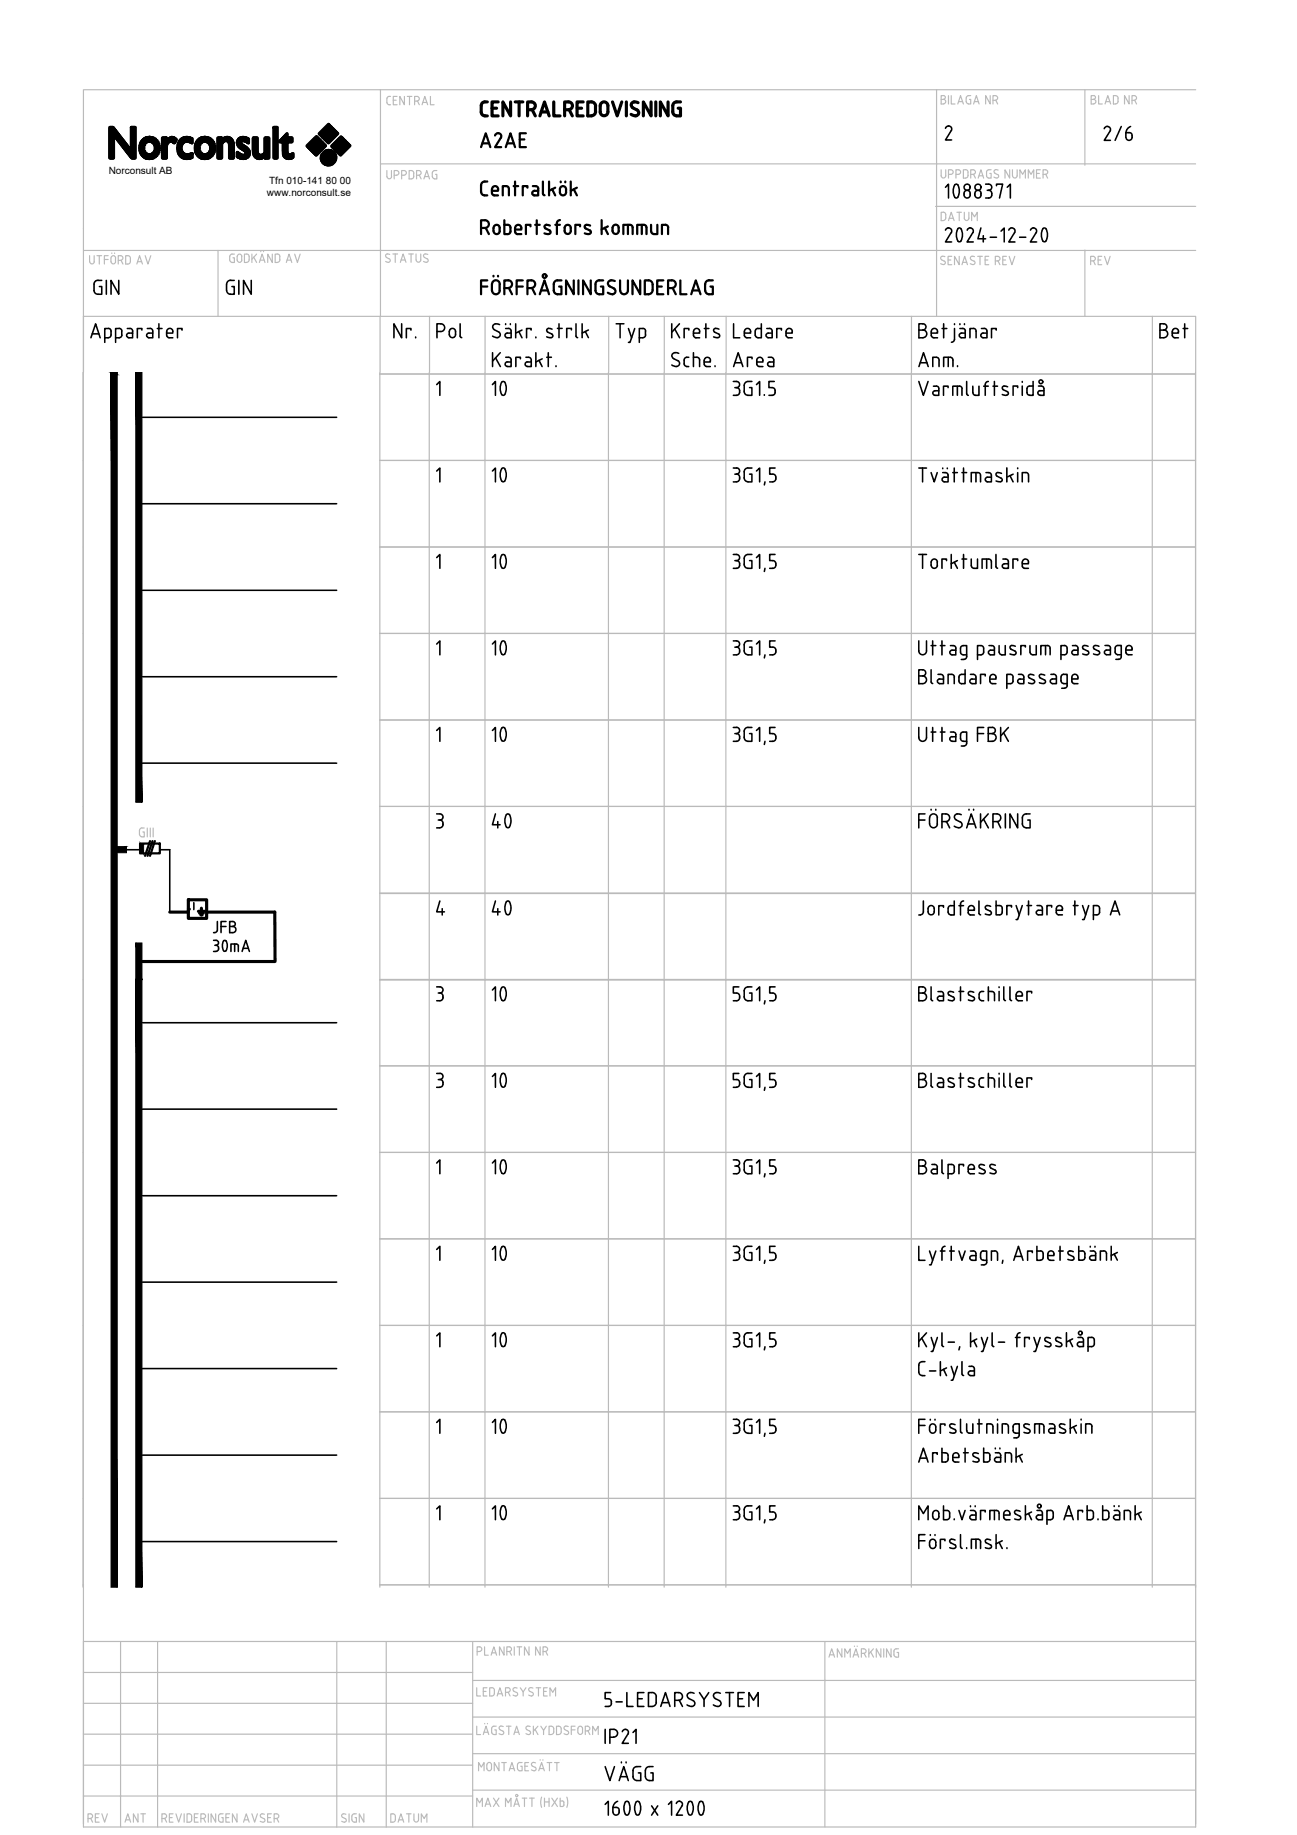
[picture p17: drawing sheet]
<svg xmlns="http://www.w3.org/2000/svg" width="210mm" height="297mm" viewBox="0 0 210 297" stroke-linecap="round" stroke-linejoin="round" font-family="sans-serif">
<defs><g id="words">
<g font-size="7.9">
<text x="76.6" y="66.3">10</text>
<text x="76.6" y="80.1">10</text>
<text x="76.6" y="94.2">10</text>
<text x="76.6" y="108.3">10</text>
<text x="76.6" y="122.1">10</text>
<text x="77.3" y="136.2">40</text>
<text x="77.3" y="150.3">40</text>
<text x="76.6" y="178.2">10</text>
<text x="76.6" y="192.3">10</text>
<text x="76.6" y="206.4">10</text>
<text x="76.6" y="220.1">10</text>
<text x="76.6" y="234.2">10</text>
<text x="76.6" y="248.4">10</text>
</g>
<text font-size="7.5" x="76.6" y="164">10</text>
<text font-size="6.6" x="96.7" y="289.6">VÄGG</text>
<g font-size="5.7">
<text x="177.4" y="24">2/6</text>
<text x="35.3" y="49">GIN</text>
<text x="117.5" y="60.7">Area</text>
<text x="147.5" y="60.7">Anm.</text>
</g>
<g font-size="5.3">
<text x="76.6" y="25">A2AE</text>
<text x="69.5" y="55.7">Pol</text>
<text x="117.5" y="55.7">Ledare</text>
<text x="186.6" y="55.7">Bet</text>
</g>
<text font-size="4.9" x="33.2" y="152">JFB</text>
<text font-size="4.4" x="151" y="37">DATUM</text>
<g font-size="4.4" fill="#bababa">
<text x="175.3" y="44.1">REV</text>
<text x="13.1" y="296.3">REV</text>
<text x="19" y="296.3">ANT</text>
</g>
<g font-size="1.6">
<text x="17.6" y="28.2">Norconsult AB</text>
<text x="43.6" y="29.8">Tfn 010-141 80 00</text>
<text x="43.2" y="31.7">www.norconsult.se</text>
</g>
</g></defs>
<g fill="none" stroke="#bababa" stroke-width=".19">
<path d="M61.6 14.5v36.6M63.2 15.6a.43 .43 0 0 0-.6 .3v.7a.43 .43 0 0 0 .6 .4M63.6 16.2h.5M64.3 15.6h-.7v1.4h.7M65.4 15.6v1.4l-.7-1.4v1.4M65.9 15.6h.8M66.3 15.6v1.4M67.1 16.4h.4M67.5 16.3a.37 .37 0 0 0 .4-.3 .37 .37 0 0 0-.4-.4h-.4v1.4M67.6 16.4l.3 .6M68.3 17l.4-1.4 .5 1.4M68.4 16.6h.7"/>
<path d="M69.7 15.6v1.4h.6M151.6 14.5v36.6M152.3 16.1h.4M152.7 15.5a.31 .31 0 0 1 .3 .3 .31 .31 0 0 1-.3 .3 .37 .37 0 0 1 .4 .3 .37 .37 0 0 1-.4 .4h-.4v-1.3h.4M153.5 15.5v1.3M153.9 15.5v1.3h.7M155 16.8l.4-1.3 .5 1.3M155.1 16.5h.7M156.9 16.1h.2v.7h-.5l-.2-.4M157.1 15.5h-.5l-.2 .2v.8M157.6 16.8l.4-1.3 .5 1.3M157.7 16.5h.6"/>
<path d="M160.3 15.5v1.3l-.8-1.3v1.3M160.7 16.2h.4M161.1 15.5h-.4v1.3M161.1 15.5a.37 .37 0 0 1 .4 .4 .37 .37 0 0 1-.4 .3M161.2 16.2l.3 .6M175.6 14.5v12.2M176.6 16.1h.4M177 15.5a.31 .31 0 0 1 .3 .3 .31 .31 0 0 1-.3 .3 .37 .37 0 0 1 .4 .3 .37 .37 0 0 1-.4 .4h-.4v-1.3h.4M177.8 15.5v1.3h.6M178.8 16.8l.5-1.3 .4 1.3M179 16.5h.6M181 16.4l-.3 .4h-.5v-1.3h.5l.2 .2v.7"/>
<path d="M182.7 15.5v1.3l-.7-1.3v1.3M183.2 16.2h.4a.37 .37 0 0 0 .3-.4 .37 .37 0 0 0-.3-.3h-.4v1.3M183.6 16.2l.3 .6M193.5 14.5h-180v45.7M61.6 26.5h131.9M62.6 27.6v1a.37 .37 0 0 0 .4 .3 .37 .37 0 0 0 .4-.3v-1M63.8 28.4l.4-.1a.37 .37 0 0 0 .4-.3 .37 .37 0 0 0-.4-.4h-.4v1.4M65 28.4l.4-.1a.37 .37 0 0 0 .4-.3 .37 .37 0 0 0-.4-.4h-.4v1.4M66.2 27.6l.6 .1a1 1 0 0 1 0 1.2l-.6 .1zM67.4 28.4l.4-.1a.37 .37 0 0 0 .4-.3 .37 .37 0 0 0-.4-.4h-.4v1.4M67.9 28.4l.3 .6M68.6 29l.5-1.4 .4 1.4"/>
<path d="M68.7 28.6h.7M70 28v.6M70 28.6l.2 .3h.1M70.3 27.6h.4M70.3 27.6l-.3 .2v.2M70.5 28.2h.2v.8h-.4M151.4 33.4h42.1M152.3 27.5v.9a.37 .37 0 0 0 .4 .4 .37 .37 0 0 0 .4-.4v-.9M153.5 28.2h.4M153.9 27.5h-.4v1.3M153.9 27.5a.37 .37 0 0 1 .4 .4 .37 .37 0 0 1-.4 .3M154.7 28.2h.4a.37 .37 0 0 0 .4-.4 .37 .37 0 0 0-.4-.3h-.4v1.3"/>
<path d="M156.3 28.8h.2a.91 .91 0 0 0 0-1.3h-.6v1.3h.4M157.1 28.2h.4M157.5 27.5h-.4v1.3M157.5 27.5a.37 .37 0 0 1 .4 .4 .37 .37 0 0 1-.4 .3M157.6 28.2l.3 .6M158.3 28.8l.4-1.3 .5 1.3M158.4 28.5h.7M159.7 27.9v.7l.3 .2M160.2 28.1h.2v.7h-.4M160.4 27.5h-.6l-.1 .4M161.2 27.5h.3M161.2 27.5l-.3 .2v.2l.5 .4"/>
<path d="M161.5 28.2l.1 .4a.46 .46 0 0 1-.7 .1M163.4 27.5v1.3l-.8-1.3v1.3M163.9 27.5v.9a.37 .37 0 0 0 .3 .4 .37 .37 0 0 0 .4-.4v-.9M165.1 28.8v-1.3l.4 .7 .4-.7v1.3M166.4 28.8v-1.3l.5 .7 .4-.7v1.3M167.7 28.1h.5M168.4 27.5h-.7v1.3h.7M168.8 28.2h.4a.37 .37 0 0 0 .4-.4 .37 .37 0 0 0-.4-.3h-.4v1.3M169.2 28.2l.3 .6M13.5 51.2h180v9M13.5 40.5h180M14.5 41.4v1"/>
<path d="M15.2 41.4l.1 1a.37 .37 0 0 1-.4 .3 .37 .37 0 0 1-.4-.3M15.7 41.4h.7M16.1 41.4v1.3M16.9 42h.6M17.5 41.4h-.6v1.3M18 41.6a.37 .37 0 0 1 .4-.2 .37 .37 0 0 1 .3 .4v.6a.38 .38 0 0 1-.4 .3 .38 .38 0 0 1-.4-.3zM18.1 40.9v.1M18.5 40.9v.1M19.1 42.1h.4M19.5 41.4h-.4v1.3M19.5 41.4a.37 .37 0 0 1 .4 .4 .37 .37 0 0 1-.4 .3M19.6 42.1l.3 .6"/>
<path d="M20.3 41.4h.6a.92 .92 0 0 1 0 1.3h-.6zM22.1 42.7l.5-1.3 .5 1.3M22.3 42.4h.6M23.5 41.4l.4 1.3 .5-1.3M35.3 40.5v10.7M37.7 41.7h.2v.8l-.5-.1-.2-.3M37.9 41.1h-.3l-.4 .2v.8M38.4 41.5v.6M38.4 41.5a.37 .37 0 0 1 .4-.4 .37 .37 0 0 1 .3 .4v.6M38.4 42.1a.37 .37 0 0 0 .4 .4 .37 .37 0 0 0 .3-.4M39.9 41.1h-.3v1.4M39.9 41.1l.4 .2v.2"/>
<path d="M40.3 42.1l-.2 .3-.2 .1M40.3 41.5v.6M40.8 41.1v1.4M41.1 41.6l.4 .9M41.5 41.1l-.7 .9M42 42.5l.4-1.4 .5 1.4M42.1 42.1h.7M42.2 40.7v.1M42.7 40.7v.1M44.1 41.1v1.4l-.8-1.4v1.4M44.9 41.1h-.4v1.4l.6-.1 .2-.3M44.9 41.1l.3 .2 .1 .2"/>
<path d="M45.3 41.5v.6M46.3 42.5l.5-1.4 .4 1.4M46.5 42.1h.6M47.7 41.1l.4 1.4 .5-1.4M61.5 51.2v9M63 41.9l.2 .3a.44 .44 0 0 1-.8 .1M63.1 41.2a.39 .39 0 0 0-.5-.1 .39 .39 0 0 0-.2 .4l.6 .4M63.6 41.1h.7M64 41.1v1.4M64.8 42.5l.4-1.4 .5 1.4M64.9 42.1h.7M66.1 41.1h.8"/>
<path d="M66.5 41.1v1.4M67.3 41.1v1M68.1 41.1v1a.37 .37 0 0 1-.4 .3 .37 .37 0 0 1-.3-.3M69.1 41.9l.2 .3a.44 .44 0 0 1-.8 .1M69.2 41.2a.41 .41 0 0 0-.4-.1 .41 .41 0 0 0-.2 .4l.5 .4M69.5 51.2v9M78.5 51.2v9M98.5 51.2v9M107.5 51.2v9M117.5 51.2v9M147.5 51.2v9M152.4 42.1l.4 .2"/>
<path d="M152.8 42.2l.2 .4a.44 .44 0 0 1-.8 .1M152.9 41.5a.41 .41 0 0 0-.4 0 .41 .41 0 0 0-.2 .4l.1 .2M153.4 42.1h.5M154 41.5h-.6v1.3h.6M155.2 41.5v1.3l-.7-1.3v1.3M155.7 42.8l.4-1.3 .5 1.3M155.8 42.5h.6M157 42.7l.5 .1M157.2 42.1l.4 .2M157.6 42.2l.2 .4-.3 .2M157.7 41.5a.39 .39 0 0 0-.4 0 .39 .39 0 0 0-.2 .4l.1 .2M158.2 41.5h.8"/>
<path d="M158.6 41.5v1.3M159.4 42.1h.5M160 41.5h-.6v1.3h.6M161.1 42.2h.4a.37 .37 0 0 0 .3-.3 .37 .37 0 0 0-.3-.4h-.4v1.3M161.5 42.2l.3 .6M162.3 42.1h.4M162.9 41.5h-.6v1.3h.6M163.3 41.5l.5 1.3 .4-1.3M175.6 40.5v10.7M186.5 51.2v9M13.5 60.3v196.6M61.5 60.3v84.3h132v-14.1h-132h132v-13.9h-132h132v-14.1h-132h132v-14h-132h132v-14h-132h132v-14h-132h132v-.2v196.6v-.4h-132h132v-13.9h-132h132v-14.1h-132h132v-13.9h-132h132v-14.1h-132h132v-14h-132h132v-14h-132h132v-14h-132"/>
<path d="M69.5 60.3v84.3M78.5 60.5v84.1M98.5 60.3v84.3M107.5 60.3v84.3M117.5 60.5v84.1M147.5 60.5v84.1M186.5 60.3v84.3M23 134h.3M23 134l-.4 .2v.9l.2 .3 .5 .1v-.8h-.2M23.8 134v1.5M24.3 134v1.5M24.8 134v1.5"/>
<path d="M61.5 158.7h132v-14.1h-132v112.3M69.5 144.6v112.3M78.5 144.6v112.3M98.5 144.6v112.3M107.5 144.6v112.3M117.5 144.6v112.3M147.5 144.6v112.3M186.5 144.6v112.3M13.5 256.5v39.2h180v-39.2M13.5 265.7h180v29.5M13.5 275.7h63M13.5 270.7h63"/>
<path d="M19.5 265.7v30M25.5 265.7v30M54.5 265.7v30M62.5 265.7v30M76.5 265.7v30M76.5 277.9h116.9M76.5 272h116.9M77.2 273.2v1.3h.6M77.2 279.4v1.4h.6M77.2 267.3h.4M77.6 267.3a.37 .37 0 0 0 .4-.4 .37 .37 0 0 0-.4-.3h-.4v1.3M78.2 273.8h.5"/>
<path d="M78.4 266.6v1.3h.6M78.4 279h.1M78.8 273.2h-.6v1.3h.6M78.9 279h.1M79.5 267.9l.4-1.3 .5 1.3M79.6 273.2h-.4v1.3h.6l.2-.4M79.6 273.2h.2l.2 .4M79.6 267.6h.6M79.9 279.4h.4M79.9 279.4l-.2 .1a1.02 1.02 0 0 0-.1 1.1l.3 .2M80 273.6v.5M80.5 274.5l.4-1.3 .5 1.3"/>
<path d="M80.6 274.2h.6M80.9 280l.6 .3-.1 .4-.2 .1M81.4 279.5a.39 .39 0 0 0-.4-.1 .39 .39 0 0 0-.2 .4l.1 .2M81.6 266.6v1.3l-.8-1.3v1.3M81.8 273.9h.4M82 279.4h.7M82 267.3h.4M82.2 273.2h-.4v1.3M82.2 273.2a.37 .37 0 0 1 .4 .4 .37 .37 0 0 1-.4 .3M82.3 273.9l.2 .6M82.3 279.4v1.4M82.4 267.3a.37 .37 0 0 0 .4-.4 .37 .37 0 0 0-.4-.3h-.4v1.3"/>
<path d="M82.5 267.3l.3 .6M83.2 273.8l.4 .2M83.2 266.6v1.3M83.6 274l.2 .3a.44 .44 0 0 1-.8 .1M83.7 266.6h.7M83.7 273.3a.39 .39 0 0 0-.5-.1 .39 .39 0 0 0-.2 .4l.2 .2M84.1 266.6v1.3M84.2 273.2l.5 .7 .4-.7M84.7 273.9v.6M85.3 280l.4 .2 .2 .3a.44 .44 0 0 1-.8 .1M85.6 266.6v1.3l-.7-1.3v1.3M85.7 273.8l.4 .2 .2 .3a.44 .44 0 0 1-.7 .1"/>
<path d="M85.8 279.5a.41 .41 0 0 0-.4-.1 .41 .41 0 0 0-.3 .4l.2 .2M86.2 273.3a.41 .41 0 0 0-.4-.1 .41 .41 0 0 0-.2 .4l.1 .2M86.3 279.4v1.4M86.6 279.9l.5 .9M86.8 273.2h.7M87.1 279.4l-.8 .9M87.1 273.2v1.3M87.4 266.6v1.3l-.7-1.3v1.3M87.5 279.4l.5 .7 .4-.7M87.9 267.3h.3M88 273.8h.4M88.3 267.3a.37 .37 0 0 0 .3-.4 .37 .37 0 0 0-.4-.3h-.3v1.3"/>
<path d="M88.3 267.3l.3 .6M88.6 273.2h-.6v1.3h.6M89 274.5v-1.3l.5 .7 .4-.7v1.3M90.4 279.4h-.3v1.4h.3M90.4 279.4l.2 .1a.9 .9 0 0 1 0 1.2l-.2 .1M91.4 280l.4 .2M91.6 279.4l-.3 .2 .1 .4M91.6 279.4l.4 .1M93.1 279.4h-.6v1.4M93.5 279.8v.6M93.5 279.8a.37 .37 0 0 1 .4-.4 .37 .37 0 0 1 .4 .4v.6a.37 .37 0 0 1-.4 .4 .37 .37 0 0 1-.4-.4M133.5 265.7v30"/>
<path d="M134.2 268.3l.4-1.4 .5 1.4M134.3 267.9h.6M136.2 266.9v1.4l-.7-1.4v1.4M136.7 268.3v-1.4l.5 .7 .4-.7v1.4M138 268.3l.5-1.4 .5 1.4M138.2 267.9h.6M138.3 266.5h.1M138.7 266.5h.1M139.4 267.6h.4a.37 .37 0 0 0 .4-.3 .37 .37 0 0 0-.4-.4h-.4v1.4M139.8 267.6l.4 .7M140.6 266.9v1.4M140.9 267.4l.5 .9"/>
<path d="M141.4 266.9l-.8 .8M142.6 266.9v1.4l-.8-1.4v1.4M143 266.9v1.4M144.2 266.9v1.4l-.7-1.4v1.4M145.2 267.5h.2v.8l-.5-.1-.2-.3M145.4 266.9h-.4l-.3 .2v.8M13.5 280.7h63M13.5 285.7h63M13.5 290.7h63M26.2 294.4h.4M26.6 294.4a.37 .37 0 0 0 .4-.4 .37 .37 0 0 0-.4-.4h-.4v1.4M26.7 294.4l.3 .6"/>
<path d="M27.4 294.2h.5M28 293.6h-.6v1.4h.6M28.5 293.6l.4 1.4 .5-1.4M29.8 293.6v1.4M30.6 293.6h-.3v1.4h.3M30.6 293.6l.4 .2v.2M31 294v.6M31 294.6v.2l-.4 .2M31.5 294.2h.4M32.1 293.6h-.6v1.4h.6M32.5 294.4h.4M32.9 294.4a.37 .37 0 0 0 .4-.4 .37 .37 0 0 0-.4-.4h-.4v1.4"/>
<path d="M33 294.4l.3 .6M33.7 293.6v1.4M34.9 293.6v1.4l-.7-1.4v1.4M36.1 293.6l-.5 .1a1.02 1.02 0 0 0-.2 1.1l.3 .2h.4v-.8h-.2M36.6 294.2h.4M37.2 293.6h-.6v1.4h.6M38.4 293.6v1.4l-.8-1.4v1.4M39.4 295l.5-1.4 .4 1.4M39.5 294.6h.7M40.8 293.6l.4 1.4 .5-1.4M42.4 293.6l.4 .1M42.4 293.6l-.2 .1v.3l.5 .4"/>
<path d="M42.7 294.4l.2 .3a.46 .46 0 0 1-.8 .1M43.3 294.2h.5M43.9 293.6h-.6v1.4h.6M44.4 294.4h.3M44.8 294.4a.37 .37 0 0 0 .3-.4 .37 .37 0 0 0-.4-.4h-.3v1.4M44.8 294.4l.3 .6M56 293.7a.41 .41 0 0 0-.5-.1 .41 .41 0 0 0-.2 .4l.6 .4 .1 .3a.44 .44 0 0 1-.7 .1M56.5 293.6v1.4M56.9 294v.6M57.5 294.2h.2v.8l-.6-.1-.1-.3M57.7 293.6l-.6 .1-.1 .3M58.9 293.6v1.4l-.8-1.4v1.4"/>
<path d="M63.2 293.6l.6 .1a.92 .92 0 0 1 0 1.2l-.6 .1zM64.4 295l.5-1.4 .4 1.4M64.6 294.6h.6M65.8 293.6h.7M66.2 293.6v1.4M67 293.6v1a.37 .37 0 0 0 .4 .3 .37 .37 0 0 0 .3-.3v-1M68.2 295v-1.4l.4 .8 .5-.8v1.4M76.5 289.8h116.9M76.5 283.9h116.9M77.2 292.4v-1.3l.4 .7 .5-.7v1.3M77.4 286.6v-1.3l.5 .8 .4-.8v1.3M78.2 280.8l.5-1.4 .4 1.4"/>
<path d="M78.3 280.4h.7M78.5 292.4l.5-1.3 .4 1.3M78.6 292h.7M78.8 285.7v.6M78.8 285.7a.37 .37 0 0 1 .4-.4 .37 .37 0 0 1 .3 .4M79.5 285.7v.6a.37 .37 0 0 1-.3 .3 .37 .37 0 0 1-.4-.3M79.9 291.1l.9 1.3M80.1 280h.2v.8h-.4M80.8 285.3v1.3l-.8-1.3v1.3M80.8 291.1l-.9 1.3M80.8 280.6l.4 .2M81.2 285.3h.7"/>
<path d="M81.6 285.3v1.3M81.8 292.4v-1.3l.5 .7 .4-.7v1.3M82.4 286.6l.4-1.3 .5 1.3M82.5 286.3h.7M83.2 280.8l.4-1.4 .5 1.4M83.2 292.4l.4-1.3 .5 1.3M83.3 280.4h.6M83.3 292h.6M83.7 285.7l.1 .8 .3 .1h.4v-.7h-.2M84.1 285.3h.4M84.1 285.3h-.2l-.1 .4M84.5 291.1h.8"/>
<path d="M84.9 291.1v1.3M84.9 285.9h.5M85.5 285.3h-.6v1.3h.6M85.7 291.1h.8M86.1 291.1v1.3M86.1 285.9l.5 .2M86.6 286.1l.2 .3a.44 .44 0 0 1-.8 .1M86.7 285.4a.39 .39 0 0 0-.5-.1 .39 .39 0 0 0-.2 .4l.2 .2M87.2 286.6l.5-1.3 .4 1.3M87.3 286.3h.7M87.4 284.8v.1M87.7 290.9a2.36 2.36 0 0 0 0 1.7"/>
<path d="M87.9 284.8v.1M88 280.1v.7M88.1 291.1v1.3M88.1 291.7h.8M88.5 285.3h.8M88.9 291.1v1.3M88.9 285.3v1.3M89.2 280.8l.2-.1a.89 .89 0 0 0 0-1.2l-.5-.1v1.4h.3M89.3 291.1l.9 1.3M89.7 285.3h.8M90.1 285.3v1.3M90.2 291.1l-.9 1.3"/>
<path d="M90.7 291.1v1.3h.4l.2-.2M90.7 291.5h.3M91 291.5l.3 .3M91.2 291.8v.4M91.7 290.9a2.36 2.36 0 0 1 0 1.7M91.9 280.2l.1 .3a.44 .44 0 0 1-.7 .1M92.5 280h.6M94.7 280.2h.4a.37 .37 0 0 0 .4-.4 .37 .37 0 0 0-.4-.4h-.4v1.4M95.2 280.2l.3 .6M95.9 280.8v-1.4l.5 .8 .4-.8v1.4"/>
<circle cx="83.6" cy="290.7" r=".18"/>
</g>
<g fill="#000" stroke="#000" stroke-width=".16">
<path d="M52.9 26.7h.5zM53 24.3h.3z"/>
<path d="M51.2 22.1l-1.5 1.5h3zM49.7 23.6h3l-1.5 1.5z"/>
<path d="M51.6 21.6l1.6 1.5v-3zM53.2 20.1l1.5 1.5-1.5 1.5z"/>
<path d="M52.9 26.7h.4zM53 26.7h.3z"/>
<path d="M53 24.3h.4zM52.9 24.3h.5z"/>
<path d="M52.9 24.3l.7 .1zM52.8 24.4h.8z"/>
<path d="M52.8 24.4h.9zM52.7 24.4h1z"/>
<path d="M52.8 26.7h.8zM52.8 26.7h.6z"/>
<path d="M53.6 23.6l1.5 1.5v-3zM55.1 22.1l1.6 1.5-1.6 1.5z"/>
<path d="M52.7 24.4l1.1 .1zM52.6 24.5h1.2z"/>
<path d="M52.7 26.6h1zM52.7 26.6l.9 .1z"/>
<path d="M52.6 24.5h1.3zM52.5 24.5h1.4z"/>
<path d="M52.6 26.6h1.2zM52.6 26.6h1.1z"/>
<path d="M52.5 24.5l1.4 .1zM52.4 24.6l.1-.1 1.4 .1z"/>
<path d="M52.5 26.5h1.4zM52.5 26.5l1.3 .1z"/>
<path d="M52.4 24.6l1.6 .1zM52.3 24.7h1.7z"/>
<path d="M52.4 26.4l1.5 .1v-.1zM52.4 26.4l1.5 .1z"/>
<path d="M52.3 24.7l1.8 .1-.1-.1zM52.3 24.7l1.8 .1h-1.9z"/>
<path d="M52.3 26.4h1.7zM52.3 26.4h1.6z"/>
<path d="M52.2 24.8l2 .1-.1-.1zM52.2 24.8l2 .1h-2z"/>
<path d="M52.2 26.3l1.8 .1 .1-.1zM52.2 26.3l1.8 .1z"/>
<path d="M52.2 24.9l2 .1v-.1zM52.2 24.9l2 .1h-2.1z"/>
<path d="M52.2 26.2l1.9 .1 .1-.1zM52.2 26.2l1.9 .1h-1.9z"/>
<path d="M52.1 25l2.2 .1-.1-.1zM52.1 25l2.2 .1h-2.3z"/>
<path d="M52.1 26.1l2.1 .1v-.1zM52.1 26.1l2.1 .1h-2z"/>
<path d="M52 25.1l2.3 .1v-.1zM52 25.1l2.3 .1h-2.3z"/>
<path d="M52 26l2.2 .1 .1-.1zM52 26l2.2 .1h-2.1z"/>
<path d="M52 25.2l2.3 .1v-.1zM52 25.2l2.3 .1h-2.3z"/>
<path d="M52 25.9l2.3 .1v-.1zM52 25.9l2.3 .1h-2.3z"/>
<path d="M52 25.3l2.4 .1-.1-.1zM52 25.3l2.4 .1h-2.4z"/>
<path d="M52 25.7l2.3 .2v-.2zM52 25.7l2.3 .2h-2.3z"/>
<path d="M52 25.4l2.4 .1v-.1zM52 25.4l2.4 .1h-2.4z"/>
<path d="M52 25.5l2.4 .1v-.1zM52 25.5l2.4 .1h-2.4z"/>
<path d="M52 25.6l2.3 .1 .1-.1zM52 25.6l2.3 .1h-2.3z"/>
<path d="M18 60.3v.3h1zM18 60.3h1v.3z"/>
<path d="M18.5 137v1l2-1zM18.5 138l2-1v1z"/>
<path d="M22 60.3v69.6h1zM22 60.3h1v69.6z"/>
<path d="M22.7 136.6l.5 1.5v-1.5zM22.7 136.6l.5 1.5h-.5z"/>
<path d="M22 152.6v6.1h1zM22 152.6h1v6.1z"/>
<path d="M18 60.3v196.6h1zM18 60.3h1v196.6z"/>
<path d="M22 158.5v98.4h1zM22 158.5h1v98.4z"/>
</g>
<g fill="none" stroke="#000" stroke-width=".25">
<path d="M153 30.3l.5-.5v2.3M153.5 20.4l-.4 .2-.1 .2M153.5 20.4l.5 .2v.6M153.9 21.2l-.9 1.5h1M153.9 37.7l-.9 1.5h1M154.5 29.9l.4-.1a1.82 1.82 0 0 1 0 2.2h-.3a1.94 1.94 0 0 1-.1-2.1zM155 37a1.94 1.94 0 0 0 .1 2.1h.3a1.94 1.94 0 0 0 .1-2.1M156.1 31.1a.59 .59 0 0 1 .9 0 .59 .59 0 0 1-.2 .9 .6 .6 0 0 1-.7-.2 .6 .6 0 0 1 0-.7zM157.4 37.7l-.9 1.5h1M157.8 31.3v.3M157.8 31.3a.52 .52 0 0 1 .6-.5 .52 .52 0 0 1 .3 .8 .49 .49 0 0 1-.4 .5 .49 .49 0 0 1-.5-.5M158.7 36.9l-.4 1.8h1.2"/>
<path d="M159.1 38.1v1.1M159.5 29.8h.5a.5 .5 0 0 1 .5 .5 .5 .5 0 0 1-.5 .5M159.8 30.8h.2M160 30.8a.64 .64 0 0 1 .5 .6 .64 .64 0 0 1-.5 .7M160.3 38.4h1M161.3 30.1v-.3h1l-.5 2.3M162 37.4l.5-.5v2.3M163 30.3l.5-.5v2.3M163.3 37.3a.52 .52 0 0 1 .7-.4 .52 .52 0 0 1 .2 .8l-.9 1.5h1M165 38.4h1M166.8 37.3a.51 .51 0 0 1 .7-.4 .51 .51 0 0 1 .2 .8M167.7 37.7l-.9 1.5h1"/>
<path d="M168.8 37l.4-.1a1.82 1.82 0 0 1 0 2.2h-.3a1.94 1.94 0 0 1-.1-2.1zM14.7 54.7l.8-2.3 .7 2.3M14.9 54h1.1M15.8 45.4h.7M15.8 45.4a.62 .62 0 0 0-.6 .6v1a.62 .62 0 0 0 .6 .6M16.1 46.4h.4v1.2h-.7M17.2 45.4v2.2M18 54.2l-.1-.8-.1-.2h-.8v2.2M18 54.2l-.2 .4-.8 .1M19.2 45.4v2.2l-1.2-2.2v2.2M19.7 53.6v.6M19.7 53.6l-.2-.4h-.8v2.2"/>
<path d="M19.7 54.2l-.2 .4-.8 .1M20.6 53.2h.4M20.8 53.9h.7M20.9 53.9a.37 .37 0 0 0-.4 .4 .37 .37 0 0 0 .4 .4M21 53.2l.4 .2 .1 1.3h-.7M23 53.4v-.2h-.8v1.5M23.8 53.2h.7l.2 .4v1.1h-.6M24.1 53.9h.6M24.1 53.9a.37 .37 0 0 0-.4 .4 .37 .37 0 0 0 .4 .4M25.5 53.2h.7M25.7 52.4v2.3M28 53.7v.2h-1"/>
<path d="M28 53.7a.51 .51 0 0 0-.5-.5 .51 .51 0 0 0-.5 .5v.8l.4 .2h.6M29.5 53.4v-.2h-.8v1.5M65 52.4v2.3l-1.2-2.3v2.3M66.5 53.4v-.2h-.7v1.5M67.3 54.6v.1M79.7 57.1v2.2M80.9 52.5h-.3a.55 .55 0 0 0-.7 .1 .55 .55 0 0 0 .1 .8l.7 .3a.51 .51 0 0 1 .2 .7 .51 .51 0 0 1-.7 .2l-.5-.2M81 57.1l-1.3 1.4M81.8 53.2h.7l.2 .4v1.1h-.6a.38 .38 0 0 1-.4-.4 .38 .38 0 0 1 .4-.4h.6M81.8 52.4v.1M82.6 52.4v.1M83.5 52.4v2.3"/>
<path d="M84 53.7l.5 1M84.5 53.4l-1 .5M86 53.4v-.2h-.8v1.5M86.7 54.6v.1M86.7 57.1v2.2M88.5 57.8h.7M88.6 53.7l.7 .4M88.7 57.1v2.2M88.8 53.2l.5 .1M88.8 53.2l-.3 .2 .1 .3M89.3 54.1l.2 .3a.65 .65 0 0 1-1 .1M90 59.2v.1"/>
<path d="M90.2 53.2h.8M90.5 52.4v2.3M92.5 53.4v-.2h-.8v1.5M93.2 52.4v2M93.2 54.4l.3 .3M94.2 52.4v2.3M94.7 53.7l.5 1M95.2 53.4l-1 .5M99.7 52.4h1.3M100.4 52.4v2.3M101.7 53.2l.5 1.5M102.7 53.2l-.7 2.2h-.3"/>
<path d="M103.5 54.7h.5M104 53.2h-.5v2.2M104 53.2l.4 .2 .1 .8M104.5 54.2l-.1 .2-.4 .3M108.7 52.4v2.3M108.7 59.1l.8 .2M109 58l.7 .4M109.2 53.3l.8 1.4M109.7 58.4a.5 .5 0 0 1 .3 .5 .5 .5 0 0 1-.5 .4M109.9 57.2a.62 .62 0 0 0-.9-.1 .62 .62 0 0 0-.2 .8l.2 .1M110 52.4l-1.3 1.4M110.7 58.9l.1 .2 .4 .2"/>
<path d="M111.1 59.3h.4M111.5 57.8l-.6 .1-.1 .1-.1 .9M111.5 53.4v-.2h-.8v1.5M112.2 57.8h.6M112.2 57.1v2.2M112.8 57.8l.4 .2v1.3M113.2 53.7v.2h-1M113.2 53.7a.51 .51 0 0 0-.5-.5 .51 .51 0 0 0-.5 .5l.1 .8 .3 .2h.6M114 53.2h.7M114.2 52.4v2.3M114.3 59.3h.7M115 58.3v.3h-1"/>
<path d="M115 58.3a.51 .51 0 0 0-.5-.5 .51 .51 0 0 0-.5 .5v.8l.4 .2M115.6 53.7l.7 .4M115.8 53.2l-.3 .2 .1 .3M148.7 53.4h.7M149.4 52.4h-.7v2.3M149.4 52.4a.5 .5 0 0 1 .5 .5 .5 .5 0 0 1-.5 .5 .62 .62 0 0 1 .6 .6 .62 .62 0 0 1-.6 .7M150.7 53.9h1a.52 .52 0 0 0-.3-.7 .52 .52 0 0 0-.7 .5v.6M152.5 53.2h.7M152.7 52.4v2.3M154.5 52.4v.1M154.5 53.2v1.7M155.3 53.2h.5"/>
<path d="M155.3 52.4v.1M155.8 53.2l.4 .2v1.3h-.6a.38 .38 0 0 1-.4-.4 .38 .38 0 0 1 .4-.4h.6M156.1 52.4v.1M157.5 53.2h-.5v1.5M157.5 53.2l.4 .2 .1 1.3M158.8 53.2h.7l.2 .4v1.1h-.6a.38 .38 0 0 1-.4-.4 .38 .38 0 0 1 .4-.4h.6M161.2 53.4v-.2h-.7v1.5M22.5 67.5h32M70.7 62.3l.5-.5v2.2M70.7 76.2l.5-.4v2.2M118.7 75.8h.5M118.7 78h.5"/>
<path d="M118.9 62.7h.3M118.9 76.8h.3M119.2 61.8a.5 .5 0 0 1 .5 .4 .5 .5 0 0 1-.5 .5M119.2 62.7a.57 .57 0 0 1 .5 .8M119.2 75.7a.5 .5 0 0 1 .5 .5 .5 .5 0 0 1-.5 .5M119.2 76.7a.64 .64 0 0 1 .5 .7 .64 .64 0 0 1-.5 .6M119.7 63.5l-.2 .4-.8 .1M120.4 76.4v1a.62 .62 0 0 0 .7 .6M120.4 62.4v1M121.1 75.8h.6M121.1 75.7a.62 .62 0 0 0-.7 .7M121.3 62.7h.4v1.3h-.6a.62 .62 0 0 1-.7-.6"/>
<path d="M121.3 76.8h.4v1.2h-.6M122.4 62.3l.5-.5v2.2M122.4 76.2l.5-.4v2.2M123.7 63.9v.1M123.8 78l-.1 .5M124.6 78h.5M125.3 61.8h-.9v.9l.8 .1 .3 .4M125.4 75.8h-.8v1l.5-.1a.64 .64 0 0 1 .5 .7 .64 .64 0 0 1-.5 .6M125.4 63.3v.2M125.5 63.5l-.3 .4-.8 .1M148.7 61.8l.7 2.2 .8-2.2M148.7 75.8h1.2"/>
<path d="M149.3 75.8v2.2M150.7 76.5l.5 1.5 .5-1.5M151.5 62.5l.4 .2 .1 .2M151.9 62.9v1.1h-.6a.37 .37 0 0 1-.3-.4 .37 .37 0 0 1 .3-.3h.6M152.6 76.5h.4M152.6 75.8v.1M153 76.5l.4 .2v1.3h-.6M153.3 75.8v.1M153.4 62.7v-.2h-.7v1.5M153.4 77.2h-.6a.37 .37 0 0 0-.3 .4 .37 .37 0 0 0 .3 .4M154.2 76.5h.7M154.4 75.8v2.2"/>
<path d="M154.9 62.5v1.5M155.3 62.5h-1.1v1.5M155.3 62.5l.3 .2 .1 .2M155.7 62.9v1.1M155.7 76.5h.7M155.9 75.8v2.2M156.4 61.8l.1 2 .2 .2M157.2 78v-1.5h1l.4 .2 .1 1.3M157.4 62.5v1.1M157.5 63.6v.2l.4 .2M157.9 76.5v1.5M158.4 62.5v1.5h-.5"/>
<path d="M159.2 62.5h.7M159.6 76.5l.6 .1 .2 .3v1.1h-.6M159.9 61.8l-.4 .2-.1 .2v1.8M160.4 77.2h-.6a.37 .37 0 0 0-.4 .4 .37 .37 0 0 0 .4 .4M160.7 62.5h.7M160.9 61.8v2.2M161.3 77.1l.7 .3 .2 .3a.65 .65 0 0 1-1 .2M161.5 76.5l-.3 .2 .1 .4M161.5 76.5l.6 .1M162.2 63.9l.7 .1M162.3 63.1l.9 .4-.1 .4-.2 .1M162.9 75.7v2.3"/>
<path d="M163.1 62.6h-.2a.42 .42 0 0 0-.5-.1 .42 .42 0 0 0-.2 .4l.2 .2M163.4 77l.6 1M164 76.8l-1.1 .4M164.7 62.7v-.2h-.7v1.5M164.7 75.7v.2M164.7 76.5v1.5M165.4 61.8v.1M165.4 62.5v1.5M166 76.5h-.6v1.5M166 76.5l.4 .2 .1 1.3M166.2 63.5l.1 .3 .3 .2M166.2 62.9v.6"/>
<path d="M166.6 62.5h.6M166.6 62.5l-.3 .2-.1 .2M167.2 61.8v2.2h-.6M168.1 62.5l.6 .1 .3 .3M169 62.9v1.1h-.7M169 63.3l-.7-.1a.37 .37 0 0 0-.3 .4 .37 .37 0 0 0 .3 .4M22.5 81.5h32M22.5 95.6h32M70.7 90.3l.5-.5v2.2M118.7 89.8h.5a.5 .5 0 0 1 .5 .5 .5 .5 0 0 1-.5 .4M118.9 90.7h.3M119.2 90.7l.3 .1 .2 .4"/>
<path d="M119.7 91.3a.56 .56 0 0 1-.5 .7h-.5M121.3 90.7h.4v1.3h-.6a.62 .62 0 0 1-.7-.6M121.7 89.8h-.6a.62 .62 0 0 0-.7 .6v1M122.4 90.3l.5-.5v2.2M123.8 92l-.1 .5M125.4 89.8h-.8v.9l.7 .1 .3 .4M125.6 91.3a.56 .56 0 0 1-.5 .7h-.5M148.7 89.8h1.2M149.3 89.8v2.2M150.7 91v.5M150.7 91a.5 .5 0 0 1 .5-.5 .5 .5 0 0 1 .5 .5v.5a.49 .49 0 0 1-.5 .5 .49 .49 0 0 1-.5-.5M153.2 90.7v-.2h-.8v1.5"/>
<path d="M153.9 89.8v2.2M154.4 91l.5 1M154.9 90.7l-1 .6M155.7 90.5h.7M155.9 89.8v2.2M157.2 90.5v1.1M158.2 90.5v1.5l-.8-.1-.2-.3M159.7 90.5v1.5M160.4 90.9l-.2-.3-1.3-.1v1.5M160.4 90.9v1.1M161.2 89.8v1.9M161.2 91.7l.2 .3"/>
<path d="M162.3 90.5l.7 .1 .2 .3M163.2 90.9v1.1h-.6a.37 .37 0 0 1-.4-.4 .37 .37 0 0 1 .4-.3h.6M164.7 90.7v-.2h-.8v1.5M165.4 91v.6M165.5 91.6l.1 .3 .2 .1M165.5 91a.52 .52 0 0 1 .6-.5 .52 .52 0 0 1 .3 .8h-1M165.8 92h.6M22.5 109.5h32M70.7 104.3l.5-.6v2.3M70.7 118.2l.5-.4v2.2M118.7 103.7h.5a.5 .5 0 0 1 .5 .5 .5 .5 0 0 1-.5 .5M118.7 117.8h.5"/>
<path d="M118.9 104.8h.3M118.9 118.8h.3M119.2 104.7a.57 .57 0 0 1 .5 .8M119.2 117.7a.5 .5 0 0 1 .5 .5 .5 .5 0 0 1-.5 .5M119.2 118.8h.3l.2 .4M119.7 105.5l-.2 .4-.8 .1M119.7 119.3a.56 .56 0 0 1-.5 .7h-.5M120.4 118.4v1a.62 .62 0 0 0 .7 .6h.6v-1.2h-.4M121.1 117.8h.6M121.1 117.7a.62 .62 0 0 0-.7 .7M121.7 103.7h-.6a.62 .62 0 0 0-.7 .7v1a.66 .66 0 0 0 .7 .6h.6v-1.2h-.4M122.4 104.3l.5-.6v2.3"/>
<path d="M122.4 118.2l.5-.4v2.2M123.8 106l-.1 .5M125.4 103.7h-.8v1.1l.5-.1a.57 .57 0 0 1 .5 .8M125.4 117.8h-.8v1h.7l.3 .4M125.6 105.5l-.3 .4-.7 .1M125.6 119.3a.56 .56 0 0 1-.5 .7h-.5M148.7 103.7v1.7a.62 .62 0 0 0 .6 .6 .62 .62 0 0 0 .6-.6v-1.7M148.7 117.8v1.6a.62 .62 0 0 0 .6 .6 .62 .62 0 0 0 .6-.6v-1.6M148.7 109.4h.6M149.3 108.4h-.6v2.3h.6M149.3 108.4a.5 .5 0 0 1 .5 .5 .5 .5 0 0 1-.5 .5 .62 .62 0 0 1 .6 .6 .62 .62 0 0 1-.6 .7M150.7 108.4v2"/>
<path d="M150.7 104.5h.7M150.7 118.5h.7M150.7 110.4l.3 .2M150.9 103.7v2.3M150.9 117.8v2.2M151.8 109.2h.7l.2 .4v1.1h-.6M152.1 109.9h.6M152.1 109.9a.37 .37 0 0 0-.4 .4 .37 .37 0 0 0 .4 .3M152.2 104.5h.7M152.2 118.5h.7M152.4 103.7v2.3M152.4 117.8v2.2"/>
<path d="M153.4 110.7v-1.5h.6l.4 .2v1.3M153.8 104.5l.7 .1 .2 .3M153.8 118.5l.7 .1 .2 .3M154.1 119.3h.6M154.1 119.2a.37 .37 0 0 0-.4 .4 .37 .37 0 0 0 .4 .4M154.7 105v1h-.6a.38 .38 0 0 1-.4-.4 .38 .38 0 0 1 .4-.4h.6M154.7 118.9v1.1h-.6M155.6 109.2h.6M155.6 109.2h-.2a1.13 1.13 0 0 0-.1 1.3l.3 .2M155.9 120l-.2-.1a1.07 1.07 0 0 1-.2-1.2l.4-.2h.5v1.8v.2l-.4 .2M156.2 108.4v2.3h-.6M156.4 106l-.7-.1a1.07 1.07 0 0 1-.2-1.2l.4-.2h.5v2l-.2 .2-.6 .1"/>
<path d="M157.1 109.2h.6l.2 .4v1.1h-.6a.38 .38 0 0 1-.3-.4 .38 .38 0 0 1 .3-.4M157.3 109.9h.6M158.2 106l.8-.1a1.07 1.07 0 0 0 .1-1.2l-.4-.2h-.5v2.3M158.2 118.8h1M159.2 117.8h-1v2.2M159.4 109.4v-.2h-.7v1.5M159.9 118.8h.7M160.1 104.5l.6 .1 .3 .3-.1 1.1h-.6M160.2 109.7v.6M160.2 110.3l.2 .3 .8 .1M160.2 109.7a.5 .5 0 0 1 .5-.5 .5 .5 0 0 1 .5 .5M160.3 105.2h.6"/>
<path d="M160.3 105.2a.37 .37 0 0 0-.3 .4 .37 .37 0 0 0 .3 .4M160.6 117.8h-.7v2.2h.7a.62 .62 0 0 0 .6-.6 .62 .62 0 0 0-.6-.6M160.6 117.7a.5 .5 0 0 1 .5 .5 .5 .5 0 0 1-.5 .5M161.2 109.7v.2h-1M161.7 104.5v1.1M161.7 105.6l.1 .2 .3 .2M161.9 117.8v2.2M162.4 118.6l.8 1.4M162.7 104.5v1.5h-.6M162.9 110.7h.6M163.2 117.8l-1.3 1.3M163.4 105.9l.7 .1"/>
<path d="M163.5 109.2h-.6v2.2M163.5 109.2h.2a1.11 1.11 0 0 1 .2 1.3l-.4 .2M163.6 105.1l.8 .5-.1 .3-.2 .1M164.3 104.6l-.2-.1a.42 .42 0 0 0-.4 0 .42 .42 0 0 0-.2 .4l.1 .2M164.8 109.2h.4M165.1 109.9h.6M165.3 109.2l.3 .2 .1 1.3h-.6a.38 .38 0 0 1-.4-.4 .38 .38 0 0 1 .4-.4M165.9 104.7v-.2h-.7v1.5M166.7 104.5l.1 1.3 .3 .2h.6v-1.5M167.3 110.1l.1 .3a.67 .67 0 0 1-.9 .1M167.3 109.3l-.2-.1a.44 .44 0 0 0-.6 .4l.8 .5M169 110.1l.2 .3a.65 .65 0 0 1-1 .1"/>
<path d="M169.1 109.3l-.2-.1a.44 .44 0 0 0-.7 .4l.8 .5M169.2 104.5v1.5M169.5 104.5h-1.1v1.5M169.5 104.5l.4 .2v1.3M170.1 109.2h.6l.3 .4M171 109.6v1.1h-.7a.38 .38 0 0 1-.3-.4 .38 .38 0 0 1 .3-.4h.7M171.7 109.6l.1 .8 .4 .2 .5 .1M171.7 106h.6M171.7 109.6l.2-.4h.8v1.8M171.8 111.4h.5M172.3 104.5h-.6v2.3M172.3 104.5h.2a1.11 1.11 0 0 1 .1 1.3l-.3 .2"/>
<path d="M172.7 111v.2l-.4 .2M173.5 109.9h1a.52 .52 0 0 0-.4-.7 .52 .52 0 0 0-.6 .5v.8l.3 .1 .7 .1M173.6 104.5h.4M174 104.5l.4 .2 .1 1.3h-.7a.37 .37 0 0 1-.3-.4 .37 .37 0 0 1 .3-.4h.7M176.1 104.6l-.2-.1a.44 .44 0 0 0-.7 .4l1 .6v.2a.67 .67 0 0 1-1 .2M177.8 105.4l.2 .3a.67 .67 0 0 1-1 .2M177.8 104.6l-.1-.1a.44 .44 0 0 0-.7 .4l.8 .5M178.8 104.5h.7l.2 .4v1.1h-.6M179.1 105.2h.6M179.1 105.2a.37 .37 0 0 0-.4 .4 .37 .37 0 0 0 .4 .4M180.5 105.5v-.8l.4-.2h.6l-.1 2-.4 .2h-.4M180.5 105.5l.2 .4 .2 .1"/>
<path d="M180.9 106h.6M182.2 105v.6M182.2 105.6l.1 .2 .3 .2M182.2 105a.52 .52 0 0 1 .7-.5 .52 .52 0 0 1 .3 .7h-1M182.6 106h.6M20.5 137.5h2.5M22.5 123.5h32M25.9 137.5h1.6v10M70.7 131.7h.5M70.7 134h.5M70.9 132.7h.3M71.2 131.7a.5 .5 0 0 1 .5 .5 .5 .5 0 0 1-.5 .5 .57 .57 0 0 1 .5 .8"/>
<path d="M71.7 133.5l-.3 .4-.2 .1M123.8 120l-.1 .5M148.7 132.7h1M149.7 131.7h-1v2.3M150.4 132.4v1M150.5 132.4a.62 .62 0 0 1 .6-.7 .62 .62 0 0 1 .6 .7v1M150.5 133.4a.62 .62 0 0 0 .6 .6 .62 .62 0 0 0 .6-.6M150.7 131v.1M151.4 131v.1M152.4 133h.7a.62 .62 0 0 0 .6-.6 .62 .62 0 0 0-.6-.7h-.7v2.3M153.2 133l.5 1M155.4 133.1a.52 .52 0 0 1 .2 .7 .52 .52 0 0 1-.7 .2l-.5-.3"/>
<path d="M155.6 131.9l-.2-.1a.55 .55 0 0 0-.8 .1 .55 .55 0 0 0 .1 .8l.7 .4M155.6 120.8h.4M155.9 120h.5M156.4 134l.8-2.3 .7 2.3M156.7 133.4h1M156.8 131v.1M157.6 131v.1M158.7 131.7v2.3M159.2 132.6l.8 1.4M159.9 131.7l-1.2 1.4M160.7 133h.6a.62 .62 0 0 0 .7-.6 .62 .62 0 0 0-.7-.7h-.6v2.3M161.5 133l.4 1"/>
<path d="M162.7 131.7v2.3M164.7 131.7v2.3l-1.3-2.3v2.3M166.3 132.7h.4v1.3h-.6a.66 .66 0 0 1-.6-.6M166.7 131.7h-.6a.62 .62 0 0 0-.6 .7v1M31.4 146.1v1.1M34.6 154h.4M35.4 153.6l-.1 .2-.3 .2M36.2 152.3a1.28 1.28 0 0 0 .2 1.7h.1a1.44 1.44 0 0 0 .1-1.7M38 152.8v1.2M38.2 152.8h-.8v1.2M38.6 153.2v.8M39.2 154l.6-1.8 .6 1.8"/>
<path d="M70.7 159.8h.5M71.2 145.8l-.5 1.8h1.2M71.2 159.8a.5 .5 0 0 1 .5 .4 .5 .5 0 0 1-.5 .5l.2 .1 .3 .4M71.6 147.1v1M119.6 159.8h-.9v.9l.8 .1 .2 .4M121.7 159.8h-.6a.62 .62 0 0 0-.7 .6v1M125.4 159.8h-.8v.9l.7 .1 .3 .4M148.7 148.1h.2M149.3 159.8h-.6v2.2h.6M149.3 159.8a.5 .5 0 0 1 .5 .4 .5 .5 0 0 1-.5 .5 .62 .62 0 0 1 .6 .7 .62 .62 0 0 1-.6 .6M149.4 145.8v1.8v.2l-.5 .3M150.2 147.1a.5 .5 0 0 1 .5-.5 .5 .5 0 0 1 .5 .5"/>
<path d="M150.2 147.1v.5a.5 .5 0 0 0 .5 .5 .5 .5 0 0 0 .5-.5v-.5M150.7 159.8v2M152.7 146.9v-.3h-.8v1.5M153.4 147v.7M153.5 147.7l.2 .3 .2 .1M153.9 146.6h.5M153.9 146.6l-.4 .2v.2M154.4 145.8v2.3h-.5M155.2 146.6h.7M155.4 159.8v2.2M155.9 145.8l-.4 .3-.1 .2v1.8M156.7 147.1v.8l.4 .2"/>
<path d="M156.7 147.1a.5 .5 0 0 1 .5-.5 .5 .5 0 0 1 .5 .5M157.1 148.1h.6M157.7 147.1v.2h-1M158.4 145.8l.1 2 .2 .3M159.6 147.2l.7 .3 .1 .4a.65 .65 0 0 1-1 .1M160 159.8v2.2M160.3 146.7l-.2-.1a.42 .42 0 0 0-.4 0 .42 .42 0 0 0-.2 .4l.1 .2M161.2 145.8v2.3l.8-.1 .2-.3M161.2 146.6h.6l.3 .2 .1 .9M161.7 159.8v.1M162.5 159.8v1.9M163.4 159.8v1.9"/>
<path d="M163.7 146.8v-.2h-.8v1.5M164.4 146.6l.6 1.5M165.4 146.6l-.7 2.3h-.3M166.2 146.6h.7M166.5 145.8v2.3M167.8 146.6h.7l.2 .4v1.1h-.6a.37 .37 0 0 1-.4-.4 .37 .37 0 0 1 .4-.4h.6M170.2 146.8v-.2h-.8v1.5M170.9 147.1v.6M171 147.7l.1 .3 .2 .1M171 147.1a.5 .5 0 0 1 .5-.5 .5 .5 0 0 1 .5 .5M171.3 148.1h.6M171.9 147.1v.2h-1"/>
<path d="M173.7 146.6h.8M173.9 145.8v2.3M175.2 146.6l.5 1.5M176.2 146.6l-.7 2.3h-.3M177.9 147.7v-.9l-.4-.2h-.5v2.3M177.9 147.7l-.2 .3-.7 .1M179.7 148.1l.7-2.3 .8 2.3M179.9 147.5h1.1M22.5 165.6h32M22.5 179.5h32M70.7 162h.5M70.7 173.8h.5"/>
<path d="M70.7 176h.5M70.9 160.7h.3M70.9 174.8h.3M71.2 173.7a.5 .5 0 0 1 .5 .5 .5 .5 0 0 1-.5 .5 .57 .57 0 0 1 .5 .8M71.7 161.3a.56 .56 0 0 1-.5 .7M71.7 175.5l-.3 .4-.2 .1M119.6 173.8h-.9v1l.5-.1a.57 .57 0 0 1 .5 .8M119.7 161.3a.56 .56 0 0 1-.5 .7h-.5M119.7 175.5l-.2 .4-.8 .1M121.1 173.8h.6M121.1 173.7a.62 .62 0 0 0-.7 .7v1M121.3 160.7h.4v1.3h-.6a.62 .62 0 0 1-.7-.6"/>
<path d="M121.3 174.8h.4v1.2h-.6a.66 .66 0 0 1-.7-.6M122.4 160.3l.5-.5v2.2M122.4 174.3l.5-.5v2.2M123.8 162l-.1 .5M123.8 176l-.1 .5M125.4 173.8h-.8v1l.5-.1a.57 .57 0 0 1 .5 .8M125.6 161.3a.56 .56 0 0 1-.5 .7h-.5M125.6 175.5l-.3 .4-.7 .1M148.7 160.7h.6M148.7 174.8h.6M149.3 173.8h-.6v2.2h.6M149.3 173.7a.5 .5 0 0 1 .5 .5 .5 .5 0 0 1-.5 .5 .62 .62 0 0 1 .6 .7 .62 .62 0 0 1-.6 .6"/>
<path d="M150.7 173.8v2M150.7 161.8l.3 .2M150.7 175.7l.3 .3M151.8 160.5l.7 .1 .2 .3M151.8 174.5l.7 .1 .2 .3v1.1h-.6M152.1 161.3h.6M152.1 175.2h.6M152.1 161.3a.37 .37 0 0 0-.4 .3 .37 .37 0 0 0 .4 .4M152.1 175.2a.37 .37 0 0 0-.4 .4 .37 .37 0 0 0 .4 .4M152.7 160.9v1.1h-.6M153.5 161.9l.6 .1M153.8 160.5h-.2l-.1 .4 .9 .6-.1 .4-.2 .1"/>
<path d="M153.8 174.5h-.2l-.1 .4 .8 .5 .1 .3a.65 .65 0 0 1-.9 .2M153.8 160.5l.5 .1M153.8 174.5l.5 .1M155.2 160.5h.8M155.2 174.5h.8M155.4 173.7v2.3M156.7 161.9l.7 .1M156.7 175.9l.7 .1M157.5 161.4l.2 .3-.3 .3M157.5 175.4l.2 .3-.3 .3M157.6 160.6h-.2a.44 .44 0 0 0-.7 .3l.8 .5M157.6 174.6l-.2-.1a.44 .44 0 0 0-.7 .4l.8 .5"/>
<path d="M158.5 160.9v.7M158.5 174.9v.7M158.5 161.5l.2 .4 .2 .1M158.5 175.6l.2 .3 .2 .1M158.9 162h.3M158.9 160.5h.3M158.9 176h.3M158.9 174.5h.3M158.9 160.5l-.4 .2v.2M158.9 174.5l-.4 .2v.2M160 160.5l.7 .1 .3 .3M160 174.5h.7l.3 .4"/>
<path d="M160 173.7v2.3M161 160.9v1.1M161 174.9v1.1M161.7 160.5v1.5M161.7 173.7v.2M161.7 174.5v1.5M162.5 173.7v2M162.5 161.7l.2 .3M162.5 175.7l.2 .3M163.4 173.7l.1 2 .2 .3M163.5 161.7l.2 .3M164.4 161v.6"/>
<path d="M164.4 175v.6M164.5 161.6v.2l.3 .2M164.5 161a.52 .52 0 0 1 .6-.5 .52 .52 0 0 1 .4 .7h-1.1M164.5 175.6l.1 .3 .9 .1M164.5 175a.53 .53 0 0 1 .6-.5 .53 .53 0 0 1 .4 .7h-1.1M164.8 162h.7M167 160.7v-.2h-.8v1.5M167 174.7v-.2h-.8v1.5M22.5 193.6h32M70.7 188.3l.5-.5v2.2M118.7 187.8h.5a.5 .5 0 0 1 .5 .5 .5 .5 0 0 1-.5 .5M118.9 188.8h.3"/>
<path d="M119.2 188.8h.3l.2 .4M119.7 189.3a.56 .56 0 0 1-.5 .7h-.5M121.1 187.8h.6M121.1 187.7a.62 .62 0 0 0-.7 .7v1a.62 .62 0 0 0 .7 .6h.6v-1.2h-.4M122.4 188.3l.5-.5v2.2M123.8 190l-.1 .5M125.4 187.8h-.8v1h.7l.3 .4M125.6 189.3a.56 .56 0 0 1-.5 .7h-.5M148.7 188.8h.6M149.3 187.8h-.6v2.2h.6M149.3 187.8a.5 .5 0 0 1 .5 .5 .5 .5 0 0 1-.5 .5 .62 .62 0 0 1 .6 .6 .62 .62 0 0 1-.6 .6M150.8 188.5h.5"/>
<path d="M151.3 188.5l.3 .2 .1 1.3h-.6a.37 .37 0 0 1-.4-.4 .37 .37 0 0 1 .4-.3h.6M152.4 187.8l.1 1.9 .2 .3M154.4 189.6v-.9l-.4-.2h-.6v2.3M154.5 189.6l-.3 .3-.8 .1M155.9 188.8v-.3h-.7v1.5M156.7 189.3h1a.52 .52 0 0 0-.4-.8 .52 .52 0 0 0-.6 .5v.6l.2 .3 .8 .1M159.3 188.6h-.2a.44 .44 0 0 0-.6 .3l.8 .5 .1 .3a.67 .67 0 0 1-.9 .2M160.5 188.5h-.2l-.1 .4 .8 .5 .2 .3a.67 .67 0 0 1-1 .2M160.5 188.5l.6 .1M22.5 207.5h32M70.7 202.3l.5-.6v2.3M70.7 216.2l.5-.4v2.2"/>
<path d="M118.7 201.7h.5a.5 .5 0 0 1 .5 .5 .5 .5 0 0 1-.5 .5l.4 .3 .1 .2M118.7 215.8h.5M118.9 202.8h.3M118.9 216.8h.3M119.2 215.7a.5 .5 0 0 1 .5 .5 .5 .5 0 0 1-.5 .5M119.2 216.8a.56 .56 0 0 1 .5 .7M119.7 203.2a.56 .56 0 0 1-.5 .8h-.5M119.7 217.5l-.2 .4-.8 .1M121.1 215.8h.6M121.1 215.7a.62 .62 0 0 0-.7 .7v1a.62 .62 0 0 0 .7 .6h.6v-1.2h-.4M121.3 202.8h.4v1.2h-.6a.66 .66 0 0 1-.7-.6M121.7 201.7h-.6a.62 .62 0 0 0-.7 .7v1"/>
<path d="M122.4 202.3l.5-.6v2.3M122.4 216.2l.5-.4v2.2M123.8 204l-.1 .5M123.8 218l-.1 .5M125.1 202.7l.4 .3 .1 .2M125.4 201.7h-.8v1.1h.5M125.4 215.8h-.8v1h.5a.56 .56 0 0 1 .5 .7M125.6 203.2a.56 .56 0 0 1-.5 .8h-.5M125.6 217.5l-.3 .4-.7 .1M148.7 201.7v2.3h1M148.7 215.8v2.2M149.2 216.6l.7 1.4"/>
<path d="M149.9 215.8l-1.2 1.3M150.4 202.5l.5 1.5M150.7 216.5l.5 1.5M151.4 202.5l-.7 2.3h-.3M151.7 216.5l-.7 2.3h-.3M152.2 202.5h.7M152.4 215.8l.1 1.9 .2 .3M152.9 201.7l-.4 .3-.1 .2v1.8M153.5 217.3h1M153.7 202.5h.7M153.9 201.7v2.3M155.2 202.5l.5 1.5 .5-1.5"/>
<path d="M155.3 218l-.1 .5M157.1 202.5h.6l.2 .4M157.1 215.8v2.2M157.6 217l.5 1M157.9 202.9v1.1h-.6a.38 .38 0 0 1-.3-.4 .38 .38 0 0 1 .3-.4h.6M158.1 216.8l-1 .5M158.7 202.9v.7M158.7 202.9l.2-.4h.8v1.8M158.7 203.6l.2 .3 .8 .1M158.8 204.8h.5M158.8 216.5l.5 1.5M159.7 204.3l-.2 .4h-.2"/>
<path d="M159.8 216.5l-.7 2.3h-.3M160.6 215.8v1.9l.2 .3M161.4 202.9l-.2-.4h-.8v1.5M161.4 202.9v1.1M161.6 217.3h1M162.3 204l-.1 .5M164.1 204l.7-2.3 .8 2.3M164.3 203.4h1.1M164.3 216.5h.8M165.1 215.7l-.4 .3-.1 .2v1.8M166.6 216.8v-.3h-.8v1.5M167.1 202.8v-.3h-.8v1.5"/>
<path d="M167.3 216.5l.5 1.5M167.8 201.7v2.3h.6l.4-.2v-.9M167.8 202.5h.8l.2 .4M168.3 216.5l-.7 2.3h-.3M169.6 203v.6M169.6 203.6v.2l.4 .2M169.6 203a.52 .52 0 0 1 .6-.5 .52 .52 0 0 1 .4 .7h-1M169.9 217.4l.2 .3a.67 .67 0 0 1-1 .2M169.9 204h.7M170 216.6h-.2a.44 .44 0 0 0-.7 .3l.8 .5M171.3 202.5h.8M171.6 201.7v2.3"/>
<path d="M171.7 216.6h-.2a.42 .42 0 0 0-.6 .3l.8 .5 .1 .3a.65 .65 0 0 1-.9 .1M172.6 215.7v2.3M173.1 217l.5 1M173.1 202.5l.6 .1M173.1 202.5h-.1l-.2 .4 .9 .5 .1 .4a.65 .65 0 0 1-1 .1M173.6 216.7l-1 .5M174.5 216.5h.6l.2 .4M174.6 201.7v2.3h.5l.4-.2 .1-.9M174.6 202.5h.8l.2 .4M175.3 216.9v1.1h-.6a.37 .37 0 0 1-.4-.4 .37 .37 0 0 1 .4-.4h.6M176.1 218h.6M176.4 202.5h.7l.2 .4"/>
<path d="M176.4 201.7v.2M176.7 216.5h-.6v2.2M176.7 216.5h.2l.2 .4M176.7 203.2h.6M176.7 203.2a.37 .37 0 0 0-.4 .4 .37 .37 0 0 0 .4 .4M177.1 216.9l-.1 .9-.3 .2M177.2 201.7v.2M177.3 202.9v1.1h-.6M179.1 202.9l-.2-.4h-.8v1.5M179.1 202.9v1.1M179.8 201.7v2.3M180.3 203l.5 1"/>
<path d="M180.8 202.7l-1 .5M22.5 221.5h32M22.5 235.5h32M70.7 230.3l.5-.5v2.2M118.7 229.8h.5a.5 .5 0 0 1 .5 .4 .5 .5 0 0 1-.5 .5M118.7 232h.5M118.9 230.7h.3M119.2 230.7l.4 .3 .1 .2M119.7 231.3a.56 .56 0 0 1-.5 .7M121.3 230.7h.4v1.3h-.6M121.7 229.8h-.6a.62 .62 0 0 0-.7 .6v1a.62 .62 0 0 0 .7 .6M122.4 230.3l.5-.5v2.2"/>
<path d="M123.8 232l-.1 .5M124.6 232h.5M125.4 229.8h-.8v.9l.7 .1 .3 .4M125.6 231.3a.56 .56 0 0 1-.5 .7M148.7 222.1l.3 .5 .3 .1M148.7 236.7l.7-2.3 .8 2.3M148.7 230.7h1M148.9 236h1.1M149.2 222.7h.5M149.7 220.4l-.7 .1-.2 .2-.1 1.4M149.7 229.8h-1v2.2M150.4 221.9h1"/>
<path d="M150.4 231v.5M150.5 231a.5 .5 0 0 1 .5-.5 .5 .5 0 0 1 .4 .5v.5a.5 .5 0 0 1-.5 .5 .5 .5 0 0 1-.4-.5M150.6 229.8v.1M151.3 229.8v.1M151.7 235.4v-.2h-.8v1.5M152.2 220.4v2.3M152.4 234.4v2.3h.6M152.4 235.2h.6M152.7 221.7l.5 1M152.9 230.7v-.2h-.7v1.5M153 235.2l.4 .2v.8M153.2 221.4l-1 .5"/>
<path d="M153.4 236.2l-.2 .4-.2 .1M153.7 231.9l.7 .1M153.8 231.1l.7 .3M153.9 221.2l.5 1.5M154 230.5l.6 .1M154 230.5l-.3 .2 .1 .4M154.2 235.9h1a.52 .52 0 0 0-.3-.7 .52 .52 0 0 0-.7 .5v.8l.4 .2M154.5 231.4l.2 .3-.3 .3M154.6 236.7h.6M154.9 221.2l-.7 2.2h-.3M155.4 229.8v1.9M155.5 231.7l.2 .3"/>
<path d="M155.7 220.4v2M155.7 222.4l.2 .3M155.9 235.2h.8M156.2 234.4v2.3M156.4 230.5v1.1M156.8 221.2h.4M157.3 221.2l.3 .2 .1 1.3h-.6M157.4 230.5v1.5l-.7-.1-.2-.3M157.7 221.9h-.6a.37 .37 0 0 0-.4 .4 .37 .37 0 0 0 .4 .4M158.2 230.5h.7M158.3 235.3l-.2-.1a.44 .44 0 0 0-.6 .4l.9 .6v.2a.67 .67 0 0 1-.9 .1M158.5 229.8v2.2"/>
<path d="M159.2 234.4v2.3h.6M159.2 235.2h.8l.2 .4M159.7 232v-1.5h.6l.3 .2 .1 1.3M160.2 235.6v.6M160.2 236.2l-.2 .4-.2 .1M161.1 235.2h.6l.2 .4v1.1h-.6M161.1 234.4v.1M161.4 229.8v.1M161.4 230.5v1.5M161.8 234.4v.1M161.9 235.9h-.6a.37 .37 0 0 0-.3 .4 .37 .37 0 0 0 .3 .4M162.2 232v-1.5h.6l.3 .2 .1 1.3"/>
<path d="M162.7 236.7v-1.5h.8l.1 .2 .1 1.3M164 231.6v-.9l.4-.2h.6v1.8l-.3 .4h-.2M164 231.6l.2 .3 .8 .1M164.1 232.8h.4M164.4 234.4v2.3M165 235.7l.4 1M165.4 235.4l-1 .5M165.7 231.9l.7 .1M166 230.5h-.2l-.1 .4 1 .6-.1 .4-.2 .1M166 230.5l.6 .1M167.4 232v-1.5l1.3 .1 .3 .3v1.1M168.2 230.5v1.5"/>
<path d="M169.8 230.5h.5M170.3 230.5l.3 .2 .1 1.3h-.6M170.7 231.2h-.6a.37 .37 0 0 0-.4 .4 .37 .37 0 0 0 .4 .4M171.5 231.9l.7 .1M171.6 231.1l.7 .3M171.8 230.5l-.3 .2 .1 .3M171.8 230.5l.5 .1M172.3 231.4l.2 .3-.3 .3M173.2 229.7v2.3M173.7 231l.5 1M174.2 230.7l-1 .5M175 229.7v.2"/>
<path d="M175 230.5v1.5M176.3 230.5h-.6v1.5M176.3 230.5h.2l.2 .4M176.7 230.9v1.1M22.5 249.5h32M70.7 244.2l.5-.4v2.2M118.7 243.8h.5M118.9 244.8h.3M119.2 243.7a.5 .5 0 0 1 .5 .5 .5 .5 0 0 1-.5 .5M119.2 244.7l.4 .3 .1 .2M119.7 245.2a.56 .56 0 0 1-.5 .8h-.5M121.1 243.8h.6"/>
<path d="M121.1 243.7a.62 .62 0 0 0-.7 .7v1M121.3 244.8h.4v1.2h-.6a.66 .66 0 0 1-.7-.6M122.4 244.2l.5-.4v2.2M123.8 246l-.1 .5M125.4 243.8h-.8v1h.7l.3 .4M125.6 245.2a.56 .56 0 0 1-.5 .8h-.5M148.7 246v-2.2l.7 1.2 .8-1.2v2.2M148.7 249.4h1M149.7 248.4h-1v2.3M150.4 249.7v.5M150.5 249.7a.5 .5 0 0 1 .5-.5 .5 .5 0 0 1 .4 .5v.5a.5 .5 0 0 1-.5 .5 .5 .5 0 0 1-.4-.5M150.6 248.4v.1"/>
<path d="M150.9 245l.1 .5a.5 .5 0 0 0 .5 .5 .5 .5 0 0 0 .5-.5M151 245a.5 .5 0 0 1 .5-.5 .5 .5 0 0 1 .5 .5M151.3 248.4v.1M151.9 245v.5M152.7 243.8v2.2l.8-.1a1.09 1.09 0 0 0 .1-1.2l-.3-.2h-.6M152.9 249.4v-.2h-.7v1.5M154 249.2l.6 .1M154 249.2h-.2l-.1 .4 .8 .5M154.4 245.9v.1M154.5 250.1l.2 .3a.67 .67 0 0 1-1 .1M155.2 244.5l.5 1.5 .5-1.5M155.4 248.4v2"/>
<path d="M155.5 250.4l.2 .2M156.4 250.5v.2M157.1 244.5l.6 .1 .2 .3v1.1h-.6a.38 .38 0 0 1-.3-.4 .38 .38 0 0 1 .3-.4h.6M157.1 243.8v.1M157.8 243.8v.1M157.9 249.2v1.5M158.7 249.6v1.1M158.7 249.6l-.2-.4h-1.3v1.5M159.4 244.8v-.3h-.7v1.5M160.3 250.1l.2 .3a.67 .67 0 0 1-1 .1M160.3 249.3l-.2-.1a.42 .42 0 0 0-.4 0 .42 .42 0 0 0-.2 .4l.8 .5M160.9 244.5v1.5"/>
<path d="M161.2 248.4v2.3M161.2 244.5h-1v1.5M161.3 244.5l.3 .2 .1 1.3M161.7 249.7l.5 1M162.2 249.4l-1 .5M162.4 245l.1 .6 .1 .3 .8 .1M162.5 245a.5 .5 0 0 1 .5-.5 .5 .5 0 0 1 .4 .5M163 250.5v.2M163.4 245v.2h-1M165 245.4l.2 .3a.67 .67 0 0 1-1 .2M165.1 244.6h-.2a.44 .44 0 0 0-.7 .3l.8 .5M165.9 243.7v2.3"/>
<path d="M166.5 245l.4 1M166.9 244.8l-1 .4M167.8 244.5h.7l.2 .4M168.7 244.9v1.1h-.6a.38 .38 0 0 1-.4-.4 .38 .38 0 0 1 .4-.4h.6M170.5 244.9l-.3-.4h-.8v2.2M170.5 244.9l-.1 .9-.4 .2h-.6M172.2 246l.8-2.3 .7 2.3M172.4 245.4h1.1M175.2 244.8v-.3h-.7v1.5M175.9 243.7v2.3h.6l.4-.2 .1-.9M175.9 244.5h.8l.3 .4M177.7 245.9v.1"/>
<path d="M178.5 243.7v2.3h.5M178.5 244.5h.5M179 244.5h.2l.3 .4M179.5 244.9l-.1 .9-.4 .2M180.3 244.5h.7l.2 .4M180.3 243.7v.2M181.1 243.7v.2M181.2 244.9v1.1h-.6a.38 .38 0 0 1-.4-.4 .38 .38 0 0 1 .4-.4h.6M182.9 244.9v1.1M183 244.9l-.3-.4h-.8v1.5M183.7 243.7v2.3M184.2 245l.5 1"/>
<path d="M184.7 244.8l-1 .4M97.9 279.9v2.3M98.8 274h-.9v1l.8 .1 .3 .4M98.9 275.5v.2M99 275.7l-.3 .5h-.8M99.7 275.5h1M101.2 279.9l.3 .2 .2 .4-1 1.7h1M101.2 279.9l-.4 .2-.1 .2M101.5 274v2.2h.9M103.2 275h.7M104.2 274h-1v2.2h1M105.5 274h-.6v2.2h.6a.69 .69 0 0 0 .7-.7"/>
<path d="M105.5 274a.69 .69 0 0 1 .7 .7M106.2 274.7v.9M106.9 276.2l.8-2.2 .7 2.2M107.2 275.6h1M109.2 275.2h.6a.62 .62 0 0 0 .6-.6 .62 .62 0 0 0-.6-.6h-.6v2.2M109.9 275.2l.5 1M111.7 274l.6 .1M111.7 274a.5 .5 0 0 0-.5 .4 .5 .5 0 0 0 .3 .5l.7 .4M112.2 275.3a.52 .52 0 0 1 .2 .7 .52 .52 0 0 1-.7 .2l-.5-.2M113.2 274l.7 1.1 .8-1.1M113.9 275.1v1.1M115.7 274.9l.7 .4a.51 .51 0 0 1 .2 .7 .51 .51 0 0 1-.7 .2l-.5-.2"/>
<path d="M116 274l.6 .1M116 274a.5 .5 0 0 0-.5 .4 .5 .5 0 0 0 .2 .5M117.5 274h1.2M118.1 274v2.2M119.4 275h.8M120.4 274h-1v2.2h1M121.2 276.2v-2.2l.7 1.2 .8-1.2v2.2M97.9 292.1l.5-.5v2.2M98.7 281.2h.6a.62 .62 0 0 0 .6-.6 .62 .62 0 0 0-.6-.7h-.6v2.3M99.2 292.6v.7a.52 .52 0 0 0 .7 .5 .52 .52 0 0 0 .3-.7M99.2 292.6h.5a.43 .43 0 0 1 .5 .5M100 291.6a1.13 1.13 0 0 0-.8 1"/>
<path d="M101.2 291.7a1.94 1.94 0 0 0 .1 2.1h.3a1.94 1.94 0 0 0 .1-2.1M102.4 280.4l.5-.5v2.3M103 291.7a1.94 1.94 0 0 0 .1 2.1h.2a1.94 1.94 0 0 0 .1-2.1M105.5 292.3l.9 1.5M106.4 292.3l-.9 1.5M108.2 292.1l.5-.5v2.2M109.9 291.6l.4 .1 .1 .5-.9 1.6h.9M110 291.6l-.4 .1-.1 .2M111.5 291.7a.31 .31 0 0 1 .5 0M111.5 291.7a1.94 1.94 0 0 0 .1 2.1h.2a1.94 1.94 0 0 0 .2-2.1M113.2 291.7a.31 .31 0 0 1 .5 0M113.2 291.7a1.94 1.94 0 0 0 .1 2.1h.3a1.94 1.94 0 0 0 .1-2.1"/>
<circle cx="156.5" cy="30.3" r=".5"/>
<circle cx="158.3" cy="30.3" r=".5"/>
<circle cx="168.5" cy="61.8" r=".31"/>
<circle cx="174.8" cy="215.8" r=".31"/>
<circle cx="168.2" cy="243.8" r=".31"/>
</g>
<g fill="none" stroke="#000" stroke-width=".51">
<path d="M77.9 18.2l.1 .3 .5 .2M78.4 18.8h.5M78.9 16.5l-.7 .1-.2 .2-.1 1.4M79.6 17.5h.8M80.6 16.5h-1v2.3h1M82.6 16.5v2.3l-1.2-2.3v2.3M83.4 16.5h1.2M84 16.5v2.3M85.4 17.8l.6-.1a.62 .62 0 0 0 .6-.6 .62 .62 0 0 0-.6-.6h-.6v2.3M86.1 17.8l.5 1M87.4 18.8l.7-2.3 .8 2.3M87.6 18.1h1.1"/>
<path d="M89.6 16.5v2.3h1M91.4 17.8l.6-.1a.62 .62 0 0 0 .6-.6 .62 .62 0 0 0-.6-.6h-.6v2.3M92.1 17.8l.5 1M93.4 17.5h.7M94.4 16.5h-1v2.3h1M95.7 18.7a.69 .69 0 0 0 .7-.6v-.9a.65 .65 0 0 0-.7-.7h-.6v2.3h.6M97.3 16.7a.62 .62 0 0 1 .7-.2 .62 .62 0 0 1 .4 .6v1a.62 .62 0 0 1-.6 .6 .62 .62 0 0 1-.7-.6v-1zM99.1 16.5l.8 2.3 .7-2.3M101.4 16.5v2.3M102.1 18.5l.8 .3M102.4 17.4l.7 .4a.5 .5 0 0 1 .3 .6 .5 .5 0 0 1-.5 .3M103.3 16.6h-.2a.55 .55 0 0 0-.8 .1 .55 .55 0 0 0 .1 .7"/>
<path d="M105.4 16.5v2.3l-1.3-2.3v2.3M106.1 16.5v2.3M108.1 16.5v2.3l-1.2-2.3v2.3M109.5 16.5h.6M109.5 16.5a.62 .62 0 0 0-.6 .6v1a.62 .62 0 0 0 .6 .6M109.7 17.5h.4v1.3h-.6M17.8 20.6h.5l3 3.9v-3.9h.6v5h-.6l-2.9-3.8v3.8h-.6zM17.8 20.6v5M17.9 20.6v5M18 20.6v5M18.1 20.6v5M18.2 20.6v5"/>
<path d="M18.3 20.6v5M18.3 20.7v4.9M18.4 20.8v1M18.5 20.9v1M18.6 21v1M18.6 21.1v1M18.7 21.2v1M18.8 21.3v1M18.9 21.4v1M18.9 21.4v1.1M19 21.5v1.1M19.1 21.6v1.1"/>
<path d="M19.2 21.7v1.1M19.2 21.8v1.1M19.3 21.9v1.1M19.4 22v1.1M19.5 22.1v1.1M19.5 22.2v1M19.6 22.3v1.1M19.7 22.4v1M19.7 22.5v1M19.8 22.6v1M19.9 22.7v1M20 22.8v1"/>
<path d="M20 22.9v1M20.1 23v1M20.2 23.1v1M20.3 23.2v1M20.3 23.3v1M20.4 23.4v1M20.5 23.5v1M20.6 23.6v1M20.6 23.7v1M20.7 23.7v1.1M20.8 23.8v1.1M20.8 23.9v1.1"/>
<path d="M20.9 24v1.1M21 24.1v1.1M21.1 24.2v1.1M21.1 24.3v1M21.2 24.4v1M21.3 20.6v4.9M21.4 20.6v5M21.5 20.6v5M21.6 20.6v5M21.7 20.6v5M21.8 20.6v5M22.7 23.5v1"/>
<path d="M22.8 23.2v1.5M22.8 23.1v1.8M22.9 22.9v2.1M23 22.8v2.3M23.1 22.7a1.53 1.53 0 0 1 1.7-.3 1.53 1.53 0 0 1 .9 1.6 1.56 1.56 0 0 1-1.8 1.6 1.56 1.56 0 0 1-1.3-2zM23.1 22.7v2.5M23.2 22.6v1.1M23.2 24.2v1.1M23.3 22.5v.9M23.3 24.5v.9M23.3 22.5v.8M23.3 24.6v.8"/>
<path d="M23.4 23.2a1.07 1.07 0 0 1 1.5 0 1.07 1.07 0 0 1 0 1.6 1.07 1.07 0 0 1-1.5-.1 1.07 1.07 0 0 1 0-1.5zM23.4 22.4v.8M23.4 24.7v.8M23.5 22.4v.7M23.5 24.8v.7M23.6 22.4v.7M23.6 24.9v.7M23.6 22.3v.7M23.7 22.3v.6M23.7 25v.6M23.8 22.3v.6M23.8 25v.6"/>
<path d="M23.9 22.3v.6M23.9 25v.6M24 22.3v.6M24 25v.7M24.1 22.3v.5M24.1 25v.7M24.2 22.2v.6M24.2 25.1v.6M24.2 22.3v.6M24.2 25v.7M24.3 22.3v.6M24.3 25v.6"/>
<path d="M24.4 22.3v.6M24.4 25v.6M24.5 22.3v.6M24.5 25v.6M24.6 22.3v.7M24.6 24.9v.7M24.7 22.3v.7M24.7 24.9v.7M24.8 22.4v.7M24.8 24.8v.7M24.9 22.5v.7M24.9 24.7v.7"/>
<path d="M25 22.5v.9M25 24.6v.8M25.1 22.6v.9M25.1 24.4v.9M25.1 22.6v1.3M25.1 24v1.3M25.2 22.7v2.5M25.3 22.8v2.3M25.4 22.9v2.1M25.4 23v1.9M25.5 23.1v1.7M25.6 23.3v1.3"/>
<path d="M25.7 23.6v.7M26.3 22.3h.6l.1 .7a.89 .89 0 0 1 .6-.7 .89 .89 0 0 1 .9 .3l-.3 .5a.75 .75 0 0 0-.9-.1 .75 .75 0 0 0-.4 .9v1.7h-.6zM26.3 22.3v3.3M26.4 22.3v3.3M26.5 22.3v3.3M26.6 22.3v3.3M26.7 22.3v3.3M26.8 22.3v3.3M26.9 22.3v3.3M27 22.9v.5M27.1 22.8v.4M27.2 22.7v.4"/>
<path d="M27.2 22.6v.5M27.3 22.5v.5M27.4 22.5v.4M27.5 22.4v.5M27.5 22.3v.6M27.6 22.3v.5M27.7 22.3v.5M27.7 22.3v.6M27.8 22.2v.7M27.9 22.3v.6M28 22.3v.7M28.1 22.3v.8"/>
<path d="M28.2 22.3v.8M28.3 22.4v.7M28.3 22.4v.6M28.4 22.5v.3M28.5 22.5v.2M28.8 23.9v.2M28.9 23.4v1.2M28.9 23.1v1.7M29 23v2M29.1 22.8v2.3M29.1 22.7v2.5M29.2 22.7a1.53 1.53 0 0 1 1.9-.2v.6a1.09 1.09 0 0 0-1.8 .6 1.09 1.09 0 0 0 1.4 1.3l.4-.1v.6a1.6 1.6 0 0 1-1.8-.2 1.6 1.6 0 0 1-.5-1.7z"/>
<path d="M29.2 22.7v2.6M29.3 22.6v2.7M29.4 22.5v1.1M29.4 24.4v1M29.4 22.5v.9M29.4 24.5v.9M29.5 22.4v.8M29.5 24.6v.9M29.6 22.4v.7M29.6 24.8v.7M29.7 22.4v.7M29.7 24.8v.8"/>
<path d="M29.7 22.3v.7M29.7 24.9v.7M29.8 22.3v.7M29.8 24.9v.7M29.9 22.3v.6M29.9 25v.6M30 22.3v.6M30 25v.6M30.1 22.3v.6M30.1 25v.7M30.2 22.3v.5M30.2 25v.7"/>
<path d="M30.2 22.2v.6M30.3 22.3v.6M30.3 25.1v.6M30.4 22.3v.6M30.4 25v.6M30.5 22.3v.6M30.5 25v.6M30.6 22.3v.6M30.6 25v.6M30.7 22.3v.6M30.7 25v.6M30.8 22.3v.7"/>
<path d="M30.8 25v.6M30.8 22.4v.6M30.8 24.9v.7M30.9 22.4v.7M30.9 24.9v.6M31 22.4v.7M31 24.9v.6M31.1 22.4v.7M31.1 24.9v.6M31.6 23.5v.9M31.7 23.2v1.5M31.8 23.1v1.7"/>
<path d="M31.9 23v1.9M31.9 22.8v2.2M32 22.8v2.4M32 22.7a1.52 1.52 0 0 1 1.8-.3 1.52 1.52 0 0 1 .8 1.6 1.56 1.56 0 0 1-1.7 1.6 1.56 1.56 0 0 1-1.3-2zM32.1 22.7v2.5M32.2 22.6v1.2M32.2 24.1v1.2M32.2 22.5v1M32.2 24.5v.9M32.3 22.5v.8M32.3 24.6v.8M32.4 22.4v.8"/>
<path d="M32.4 24.7v.8M32.4 23.2a1.08 1.08 0 0 1 1.6 .2 1.08 1.08 0 0 1-.5 1.6 1.09 1.09 0 0 1-1.3-.5 1.09 1.09 0 0 1 .2-1.3zM32.4 22.4v.7M32.4 24.8v.7M32.5 22.4v.7M32.5 24.8v.8M32.6 22.3v.7M32.6 24.9v.7M32.7 22.3v.7M32.7 24.9v.7M32.7 22.3v.6M32.7 25v.6"/>
<path d="M32.8 22.3v.6M32.8 25v.6M32.9 22.3v.6M32.9 25v.6M33 22.3v.6M33 25v.7M33 22.3v.5M33.1 22.2v.6M33.1 25.1v.6M33.2 22.3v.6M33.2 25v.7M33.3 22.3v.6"/>
<path d="M33.3 25v.6M33.4 22.3v.6M33.4 25v.6M33.5 22.3v.6M33.5 25v.6M33.6 22.3v.7M33.6 24.9v.7M33.7 22.4v.7M33.7 24.8v.8M33.8 22.4v.7M33.8 24.8v.7M33.9 22.4v.8"/>
<path d="M33.9 24.7v.7M33.9 22.5v.9M33.9 24.6v.8M34 22.5v1M34 24.5v.9M34.1 22.6v1.2M34.1 24.2v1.1M34.2 22.7v2.5M34.2 22.8v2.4M34.3 22.9v2.1M34.4 23v1.9M34.5 23.1v1.7"/>
<path d="M34.5 23.3v1.4M34.6 23.6v.8M35.2 22.3h.7v.4a1.06 1.06 0 0 1 1.4-.3 1.06 1.06 0 0 1 .5 1.3v1.9h-.7v-2.4a.64 .64 0 0 0-.6-.5 .64 .64 0 0 0-.6 .5v2.4h-.7zM35.3 22.3v3.3M35.4 22.3v3.3M35.5 22.3v3.3M35.6 22.3v3.3M35.7 22.3v3.3M35.8 22.3v3.3M35.9 22.7v.5M36 22.6v.5M36 22.5v.5"/>
<path d="M36.1 22.5v.4M36.2 22.4v.5M36.3 22.4v.4M36.4 22.3v.5M36.5 22.3v.5M36.6 22.3v.4M36.6 22.3v.5M36.7 22.3v.5M36.8 22.2v.6M36.9 22.3v.5M36.9 22.3v.6M37 22.3v.7"/>
<path d="M37.1 22.3v.9M37.2 22.3v3.3M37.2 22.4v3.2M37.3 22.4v3.2M37.4 22.5v3.1M37.5 22.5v3.1M37.5 22.6v3M37.6 22.8v2.8M37.7 23v2.6M37.8 23.2v2.4M38.4 23v.2M38.4 24.7v.7"/>
<path d="M38.5 22.7v.8M38.5 24.7v.7M38.6 22.6v1M38.6 24.8v.6M38.7 22.5v1.2M38.7 24.8v.7M38.7 22.5a1.29 1.29 0 0 1 1.5 0v.6l-.5-.3h-.5a.32 .32 0 0 0-.3 .2 .32 .32 0 0 0 .2 .4l.6 .4a.99 .99 0 0 1 .7 .8 .99 .99 0 0 1-.6 1h-.9l-.5-.2v-.7a1.23 1.23 0 0 0 1.2 .4 .37 .37 0 0 0 .2-.6 2.31 2.31 0 0 1-1.4-1.4zM38.7 22.4v1.4M38.7 24.9v.6M38.8 22.4v1.5M38.8 24.9v.7M38.9 22.4v1.5"/>
<path d="M38.9 25v.6M38.9 22.3v1.7M39 22.3v.6M39 23.3v.7M39 25.1v.5M39.1 22.3v.5M39.1 23.4v.7M39.1 25.1v.5M39.2 22.3v.5M39.2 23.4v.7M39.2 25.1v.5M39.2 23.5v.7"/>
<path d="M39.3 22.3v.4M39.3 23.5v.7M39.3 25.2v.5M39.4 22.3v.5M39.4 23.6v.7M39.4 25.2v.5M39.5 22.3v.5M39.5 23.6v.7M39.5 25.2v.5M39.5 23.7v.7M39.5 25.2v.4M39.6 22.3v.5"/>
<path d="M39.6 23.7v.7M39.6 25.1v.5M39.7 22.3v.5M39.7 23.8v.7M39.7 25.1v.5M39.8 22.3v.6M39.8 23.8v.7M39.8 25v.6M39.8 23.9v.8M39.8 24.9v.7M39.9 22.4v.6M39.9 23.9v1.6"/>
<path d="M40 22.4v.6M40 24v1.5M40 24.1v1.3M40.1 22.5v.6M40.1 24.2v1.2M40.2 22.5v.6M40.2 24.2v1.1M40.3 24.4v.8M40.3 24.5v.5M41 22.3h.6l.1 2.4a.64 .64 0 0 0 .6 .5 .64 .64 0 0 0 .6-.5v-2.4h.6v3.3h-.6v-.4a1.03 1.03 0 0 1-1.1 .4 1.03 1.03 0 0 1-.8-.8zM41 22.3v2.2M41.1 22.3v2.7"/>
<path d="M41.1 22.3v2.9M41.2 22.3v3M41.3 22.3v3.1M41.4 22.3v3.1M41.4 22.3v3.2M41.5 22.3v3.2M41.6 22.3v3.3M41.7 24.8v.8M41.7 25v.6M41.8 25v.6M41.9 25.1v.6M42 25.1v.6"/>
<path d="M42.1 25.2v.4M42.2 25.2v.4M42.3 25.2v.4M42.4 25.1v.5M42.5 25.1v.4M42.6 25v.5M42.6 25v.4M42.7 24.9v.5M42.8 24.8v.5M42.9 24.8v.5M42.9 22.3v3.3M43 22.3v3.3"/>
<path d="M43.1 22.3v3.3M43.2 22.3v3.3M43.3 22.3v3.3M43.4 22.3v3.3M43.5 22.3v3.3M44.3 20.6h.6v5h-.6zM44.4 20.6v5M44.5 20.6v5M44.6 20.6v5M44.7 20.6v5M44.8 20.6v5M45.3 22.9v.1"/>
<path d="M45.4 22.8v.2M45.4 22.7v.3M45.5 22.6v.4M45.6 22.5v.5M45.7 22.5v.5M45.7 22.4v.6M45.8 22.3v.7M45.9 22.2v2.9M46 22.1v3.2M46 22.1v3.3M46.1 22v3.4M46.2 21.9v3.6"/>
<path d="M46.3 21.8v3.7M46.3 21.8v3.8M46.4 21.7v3.9M46.5 21.6v.7h.8v.7h-.8v1.9a.62 .62 0 0 0 .9 0v.5a.96 .96 0 0 1-1.5-.4l-.1-2-.5-.1zM46.5 22.3v.7M46.5 24.8v.8M46.6 22.3v.7M46.6 24.9v.7M46.6 25v.6M46.7 22.3v.7M46.7 25v.7M46.8 22.3v.7"/>
<path d="M46.8 25v.7M46.9 22.3v.7M46.9 25.1v.5M46.9 25v.6M47 22.3v.7M47 25v.6M47.1 22.3v.7M47.1 25v.6M47.2 22.3v.7M47.2 25v.6M47.3 24.9v.6M47.4 24.9v.6"/>
<path d="M51.2 22.1l-1.5 1.5M51.2 22.2l-1.5 1.5M51.3 22.2l-1.5 1.5M51.4 22.3l-1.6 1.5M51.4 22.3l-1.5 1.5M51.5 22.4l-1.5 1.5M51.6 22.5l-1.5 1.5M51.6 22.5l-1.5 1.6M51.7 22.6l-1.5 1.5M51.8 22.7l-1.6 1.5M51.8 22.7l-1.5 1.5M51.9 22.8l-1.6 1.5"/>
<path d="M51.9 22.8l-1.5 1.5M52 22.9l-1.5 1.5M52 23l-1.5 1.5M52.1 23l-1.5 1.5M52.1 23.1l-1.5 1.5M52.2 23.1l-1.5 1.5M52.2 23.2l-1.5 1.5M52.3 23.2l-1.5 1.5M52.4 23.3l-1.6 1.5M52.4 23.3l-1.5 1.6M52.5 23.4l-1.6 1.5M52.5 23.4l-1.5 1.6"/>
<path d="M52.6 23.5l-1.5 1.5M52.6 23.5l-1.5 1.6M52.7 24.4l-.6 .6M52.7 23.6l-1.5 1.5M52.8 24.4l-.8 .8M53 24.3l-1 1M53.1 24.3l-1.1 1.2M53.2 20.1l-1.6 1.5M53.2 24.3l-1.2 1.3M53.2 20.2l-1.5 1.5M53.3 20.2l-1.5 1.5M53.3 24.3l-1.3 1.4"/>
<path d="M53.3 20.3l-1.5 1.5M53.4 20.3l-1.5 1.6M53.4 24.4l-1.4 1.4M53.4 20.4l-1.5 1.5M53.5 20.5l-1.5 1.5M53.5 24.4l-1.5 1.5M53.6 20.5l-1.6 1.5M53.6 24.4l-1.6 1.6M53.6 20.6l-1.5 1.5M53.7 20.6l-1.5 1.5M53.7 24.4l-1.6 1.6M53.7 20.7l-1.5 1.5"/>
<path d="M53.7 24.5l-1.6 1.6M53.8 20.8l-1.5 1.5M53.8 24.5l-1.6 1.7M53.9 24.6l-1.7 1.6M53.9 20.9l-1.5 1.5M53.9 24.6l-1.7 1.7M54 20.9l-1.6 1.5M54 21l-1.5 1.5M54 24.7l-1.7 1.7M54.1 21l-1.6 1.5M54.1 24.7l-1.7 1.7M54.1 24.8l-1.7 1.7"/>
<path d="M54.1 21.1l-1.5 1.5M54.1 24.9l-1.6 1.6M54.2 21.1l-1.5 1.5M54.2 24.9l-1.6 1.7M54.2 26.1l-.4 .5M54.2 21.2l-1.5 1.5M54.2 25l-1.6 1.6M54.3 25.1l-1.6 1.5M54.3 21.2l-1.5 1.6M54.3 25.9l-.7 .8M54.3 25.2l-1.5 1.5M54.3 25.2l-1.4 1.5"/>
<path d="M54.3 21.3l-1.5 1.5M54.3 25.8l-.9 .9M54.4 25.3l-1.4 1.4M54.4 25.4l-1.3 1.3M54.4 25.5l-1.2 1.2M54.4 25.6l-1.1 1.1M54.4 21.3l-1.5 1.6M54.4 21.4l-1.5 1.5M54.5 21.5l-1.5 1.5M54.6 21.5l-1.6 1.5M54.6 21.6l-1.5 1.5M54.7 21.6l-1.5 1.5"/>
<path d="M55.2 22.1l-1.5 1.6M55.2 22.2l-1.5 1.5M55.3 22.3l-1.5 1.5M55.4 22.3l-1.6 1.5M55.4 22.4l-1.5 1.5M55.5 22.4l-1.5 1.5M55.5 22.5l-1.5 1.5M55.6 22.5l-1.5 1.6M55.6 22.6l-1.5 1.5M55.7 22.7l-1.5 1.5M55.8 22.7l-1.6 1.5M55.8 22.8l-1.5 1.5"/>
<path d="M55.9 22.8l-1.6 1.5M55.9 22.9l-1.5 1.5M56 22.9l-1.6 1.5M56 23l-1.5 1.5M56.1 23l-1.5 1.6M56.1 23.1l-1.5 1.5M56.2 23.1l-1.5 1.6M56.2 23.2l-1.5 1.5M56.3 23.2l-1.5 1.6M56.4 23.3l-1.6 1.5M56.4 23.4l-1.5 1.5M56.5 23.4l-1.6 1.5"/>
<path d="M56.5 23.5l-1.5 1.5M56.6 23.5l-1.5 1.5M56.6 23.6l-1.5 1.5M27.5 147.6h3M30.5 145.7h2.9v3h-2.9zM33.4 147.6h11.1v8h-22"/>
</g>
<g fill="#000">
<circle cx="22.6" cy="24" r=".25"/>
<circle cx="22.6" cy="23.6" r=".25"/>
<circle cx="22.6" cy="24.3" r=".25"/>
<circle cx="22.7" cy="23.3" r=".25"/>
<circle cx="22.7" cy="24.6" r=".25"/>
<circle cx="22.9" cy="24.9" r=".25"/>
<circle cx="22.9" cy="23" r=".25"/>
<circle cx="23.1" cy="22.7" r=".25"/>
<circle cx="23.1" cy="25.2" r=".25"/>
<circle cx="23.2" cy="24" r=".25"/>
<circle cx="23.2" cy="23.5" r=".25"/>
<circle cx="23.2" cy="24.4" r=".25"/>
<circle cx="23.3" cy="25.4" r=".25"/>
<circle cx="23.3" cy="22.5" r=".25"/>
<circle cx="23.4" cy="23.2" r=".25"/>
<circle cx="23.5" cy="24.8" r=".25"/>
<circle cx="23.5" cy="25.6" r=".25"/>
<circle cx="23.6" cy="22.4" r=".25"/>
<circle cx="23.7" cy="22.9" r=".25"/>
<circle cx="23.8" cy="25" r=".25"/>
<circle cx="23.8" cy="22.3" r=".25"/>
<circle cx="23.8" cy="25.6" r=".25"/>
<circle cx="24.1" cy="22.8" r=".25"/>
<circle cx="24.1" cy="25.7" r=".25"/>
<circle cx="24.2" cy="25.1" r=".25"/>
<circle cx="24.2" cy="22.2" r=".25"/>
<circle cx="24.4" cy="25.6" r=".25"/>
<circle cx="24.5" cy="22.3" r=".25"/>
<circle cx="24.5" cy="22.9" r=".25"/>
<circle cx="24.6" cy="25" r=".25"/>
<circle cx="24.7" cy="25.6" r=".25"/>
<circle cx="24.8" cy="22.4" r=".25"/>
<circle cx="24.9" cy="24.8" r=".25"/>
<circle cx="24.9" cy="23.2" r=".25"/>
<circle cx="25" cy="25.4" r=".25"/>
<circle cx="25" cy="22.5" r=".25"/>
<circle cx="25.1" cy="23.5" r=".25"/>
<circle cx="25.1" cy="24.4" r=".25"/>
<circle cx="25.1" cy="23.9" r=".25"/>
<circle cx="25.2" cy="25.2" r=".25"/>
<circle cx="25.3" cy="22.7" r=".25"/>
<circle cx="25.4" cy="23" r=".25"/>
<circle cx="25.4" cy="24.9" r=".25"/>
<circle cx="25.6" cy="23.3" r=".25"/>
<circle cx="25.6" cy="24.6" r=".25"/>
<circle cx="25.7" cy="23.6" r=".25"/>
<circle cx="25.7" cy="24.3" r=".25"/>
<circle cx="25.7" cy="24" r=".25"/>
<circle cx="31.6" cy="24" r=".25"/>
<circle cx="31.6" cy="23.6" r=".25"/>
<circle cx="31.6" cy="24.3" r=".25"/>
<circle cx="31.7" cy="23.3" r=".25"/>
<circle cx="31.7" cy="24.6" r=".25"/>
<circle cx="31.8" cy="23" r=".25"/>
<circle cx="31.8" cy="24.9" r=".25"/>
<circle cx="32" cy="25.2" r=".25"/>
<circle cx="32" cy="22.7" r=".25"/>
<circle cx="32.1" cy="24" r=".25"/>
<circle cx="32.2" cy="24.4" r=".25"/>
<circle cx="32.2" cy="23.5" r=".25"/>
<circle cx="32.3" cy="22.5" r=".25"/>
<circle cx="32.3" cy="25.4" r=".25"/>
<circle cx="32.4" cy="24.8" r=".25"/>
<circle cx="32.4" cy="23.2" r=".25"/>
<circle cx="32.5" cy="25.6" r=".25"/>
<circle cx="32.5" cy="22.4" r=".25"/>
<circle cx="32.7" cy="25" r=".25"/>
<circle cx="32.7" cy="22.9" r=".25"/>
<circle cx="32.8" cy="25.6" r=".25"/>
<circle cx="32.8" cy="22.3" r=".25"/>
<circle cx="33.1" cy="22.8" r=".25"/>
<circle cx="33.1" cy="25.7" r=".25"/>
<circle cx="33.1" cy="25.1" r=".25"/>
<circle cx="33.1" cy="22.2" r=".25"/>
<circle cx="33.4" cy="25.6" r=".25"/>
<circle cx="33.4" cy="22.3" r=".25"/>
<circle cx="33.5" cy="22.9" r=".25"/>
<circle cx="33.5" cy="25" r=".25"/>
<circle cx="33.7" cy="25.6" r=".25"/>
<circle cx="33.7" cy="22.4" r=".25"/>
<circle cx="33.8" cy="23.2" r=".25"/>
<circle cx="33.8" cy="24.8" r=".25"/>
<circle cx="34" cy="25.4" r=".25"/>
<circle cx="34" cy="22.5" r=".25"/>
<circle cx="34" cy="23.5" r=".25"/>
<circle cx="34" cy="24.4" r=".25"/>
<circle cx="34.1" cy="23.9" r=".25"/>
<circle cx="34.2" cy="25.2" r=".25"/>
<circle cx="34.2" cy="22.7" r=".25"/>
<circle cx="34.4" cy="24.9" r=".25"/>
<circle cx="34.4" cy="23" r=".25"/>
<circle cx="34.5" cy="24.6" r=".25"/>
<circle cx="34.5" cy="23.3" r=".25"/>
<circle cx="34.6" cy="23.6" r=".25"/>
<circle cx="34.6" cy="24.3" r=".25"/>
<circle cx="34.6" cy="24" r=".25"/>
<circle cx="30.5" cy="147.2" r=".25"/>
</g>
<g fill="none" stroke="#000" stroke-width=".36">
<path d="M77.9 36.9h.6a.62 .62 0 0 0 .6-.6 .62 .62 0 0 0-.6-.6h-.6v2.2M77.9 30v1.1M77.9 31.1v.3l.5 .2M78.4 31.6h.5M78.4 29.4h.5M78.4 29.4l-.5 .3v.2M78.6 36.9l.5 1M79.9 37.4a.5 .5 0 0 0 .5 .5 .5 .5 0 0 0 .5-.5M80.6 30.6v.3h-1M80.6 30.6a.51 .51 0 0 0-.5-.5 .51 .51 0 0 0-.5 .5l.1 .8 .3 .2h.6M80.9 36.9v.5M80.9 36.9a.5 .5 0 0 0-.5-.5 .5 .5 0 0 0-.5 .5v.5"/>
<path d="M81.6 35.7v2.2l.8-.1a1.11 1.11 0 0 0 .2-1.2l-.4-.2h-.6M82.4 30.6l-.3-.4-.7-.1v1.5M82.4 30.6v1M83.1 30.1h.8M83.4 29.4v2.2M83.4 36.9v.6M83.4 37.5l.2 .3 .8 .1M83.4 36.9a.53 .53 0 0 1 .6-.5 .53 .53 0 0 1 .4 .8h-1M85.4 30.4v-.3h-.8v1.5M85.9 36.6v-.2h-.8v1.5M86.2 30.1h.5M86.6 36.4h.8"/>
<path d="M86.7 30.1l.4 .2v.3M86.9 35.7v2.2M87.1 30.6v1h-.6a.37 .37 0 0 1-.4-.3 .37 .37 0 0 1 .4-.4h.6M87.9 29.4v2l.2 .2M88.4 36.4l.6 .1M88.4 36.4l-.3 .2v.2l.8 .5 .2 .3a.67 .67 0 0 1-1 .2M88.9 29.4v2.2M89.4 30.6l.5 1M89.9 30.4l-1 .5M89.9 36.4h.7M90.6 31.1v-.5a.5 .5 0 0 1 .5-.5 .5 .5 0 0 1 .5 .5v.5M90.6 31.1a.5 .5 0 0 0 .5 .5 .5 .5 0 0 0 .5-.5"/>
<path d="M90.6 35.6l-.4 .3-.1 .2v1.8M90.7 29.4v.1M91.4 36.6a.5 .5 0 0 1 .6-.2 .5 .5 0 0 1 .4 .5v.5a.5 .5 0 0 1-.5 .5 .5 .5 0 0 1-.5-.5zM91.5 29.4v.1M92.4 29.4v2.2M92.9 30.6l.5 1M93.4 30.4l-1 .5M93.9 36.6v-.2h-.8v1.5M94.9 36.4l-.3 .2v.2l1 .6v.2a.67 .67 0 0 1-1 .2M94.9 36.4l.6 .1M97.4 35.6v2.3M97.9 36.9l.5 1"/>
<path d="M98.4 36.6l-1 .5M99.1 36.9v.5a.5 .5 0 0 0 .5 .5 .5 .5 0 0 0 .5-.5v-.5M99.1 36.9a.5 .5 0 0 1 .5-.5 .5 .5 0 0 1 .5 .5M100.9 37.9v-1.5h1l.4 .2 .1 1.3M101.6 36.4v1.5M103.1 37.9v-1.5h1.1l.4 .2v1.3M103.9 36.4v1.5M105.4 36.4v1.1M105.4 37.4v.3l.4 .2M106.4 36.4v1.5h-.6M108.1 36.8v1.1M108.1 36.8l-.2-.3-.8-.1v1.5"/>
<path d="M77.9 46.4h1M78.9 45.4h-1v2.2M79.9 44.6v.2M80.6 44.6v.2M80.9 46v1M80.9 46a.62 .62 0 0 0-.6-.6 .62 .62 0 0 0-.7 .6v1a.64 .64 0 0 0 .6 .6 .64 .64 0 0 0 .7-.6M81.6 46.6h.6M82.2 45.4h-.6v2.2M82.2 45.4a.62 .62 0 0 1 .7 .6 .62 .62 0 0 1-.7 .6M82.4 46.6l.5 1M83.6 46.4h1M84.6 45.4h-1v2.2"/>
<path d="M85.4 46.6h.6M86 45.4h-.6v2.2M86 45.4a.62 .62 0 0 1 .6 .6 .62 .62 0 0 1-.6 .6M86.1 46.6l.5 1M87.4 47.6l.7-2.2 .8 2.2M87.6 47h1M90.2 45.4h.7M90.2 45.4a.62 .62 0 0 0-.6 .6v1a.62 .62 0 0 0 .6 .6h.7v-1.2h-.4M92.9 45.4v2.2l-1.3-2.2v2.2M93.6 45.4v2.2M95.6 45.4v2.2l-1.2-2.2v2.2M97 45.4h.6"/>
<path d="M97 45.4a.62 .62 0 0 0-.6 .6v1a.62 .62 0 0 0 .6 .6h.6v-1.2h-.4M98.9 45.4l.6 .1M98.9 45.4a.5 .5 0 0 0-.5 .4 .5 .5 0 0 0 .3 .5l.6 .4a.56 .56 0 0 1 .1 .8 .56 .56 0 0 1-.8 0l-.2-.1M100.4 45.4v1.6M101.6 45.4v1.6a.62 .62 0 0 1-.6 .6 .62 .62 0 0 1-.6-.6M103.6 45.4v2.2l-1.2-2.2v2.2M104.9 45.4h-.5v2.2h.5M104.9 45.4a.69 .69 0 0 1 .7 .7M105.6 46.9a.69 .69 0 0 1-.7 .7M105.6 46.1v.9M106.4 46.4h.7M107.4 45.4h-1v2.2h1"/>
<path d="M108.1 46.6h.6M108.7 45.4h-.6v2.2M108.7 45.4a.62 .62 0 0 1 .7 .6 .62 .62 0 0 1-.7 .6M108.9 46.6l.5 1M110.1 45.4v2.2h1M111.9 47.6l.7-2.2 .8 2.2M112.1 47h1M114.1 46v1M114.7 45.4h.7M114.8 45.4a.62 .62 0 0 0-.7 .6M115 46.4h.4v1.2h-.7a.62 .62 0 0 1-.6-.6M22.7 136.6h3.2v1.5h-3.2z"/>
<path d="M24.3 136.2l-.8 2.3M24.7 136.2l-.8 2.3M25.1 136.2l-.8 2.3"/>
<circle cx="88.1" cy="44.7" r=".31"/>
</g>
<use href="#words"/>
</svg>
